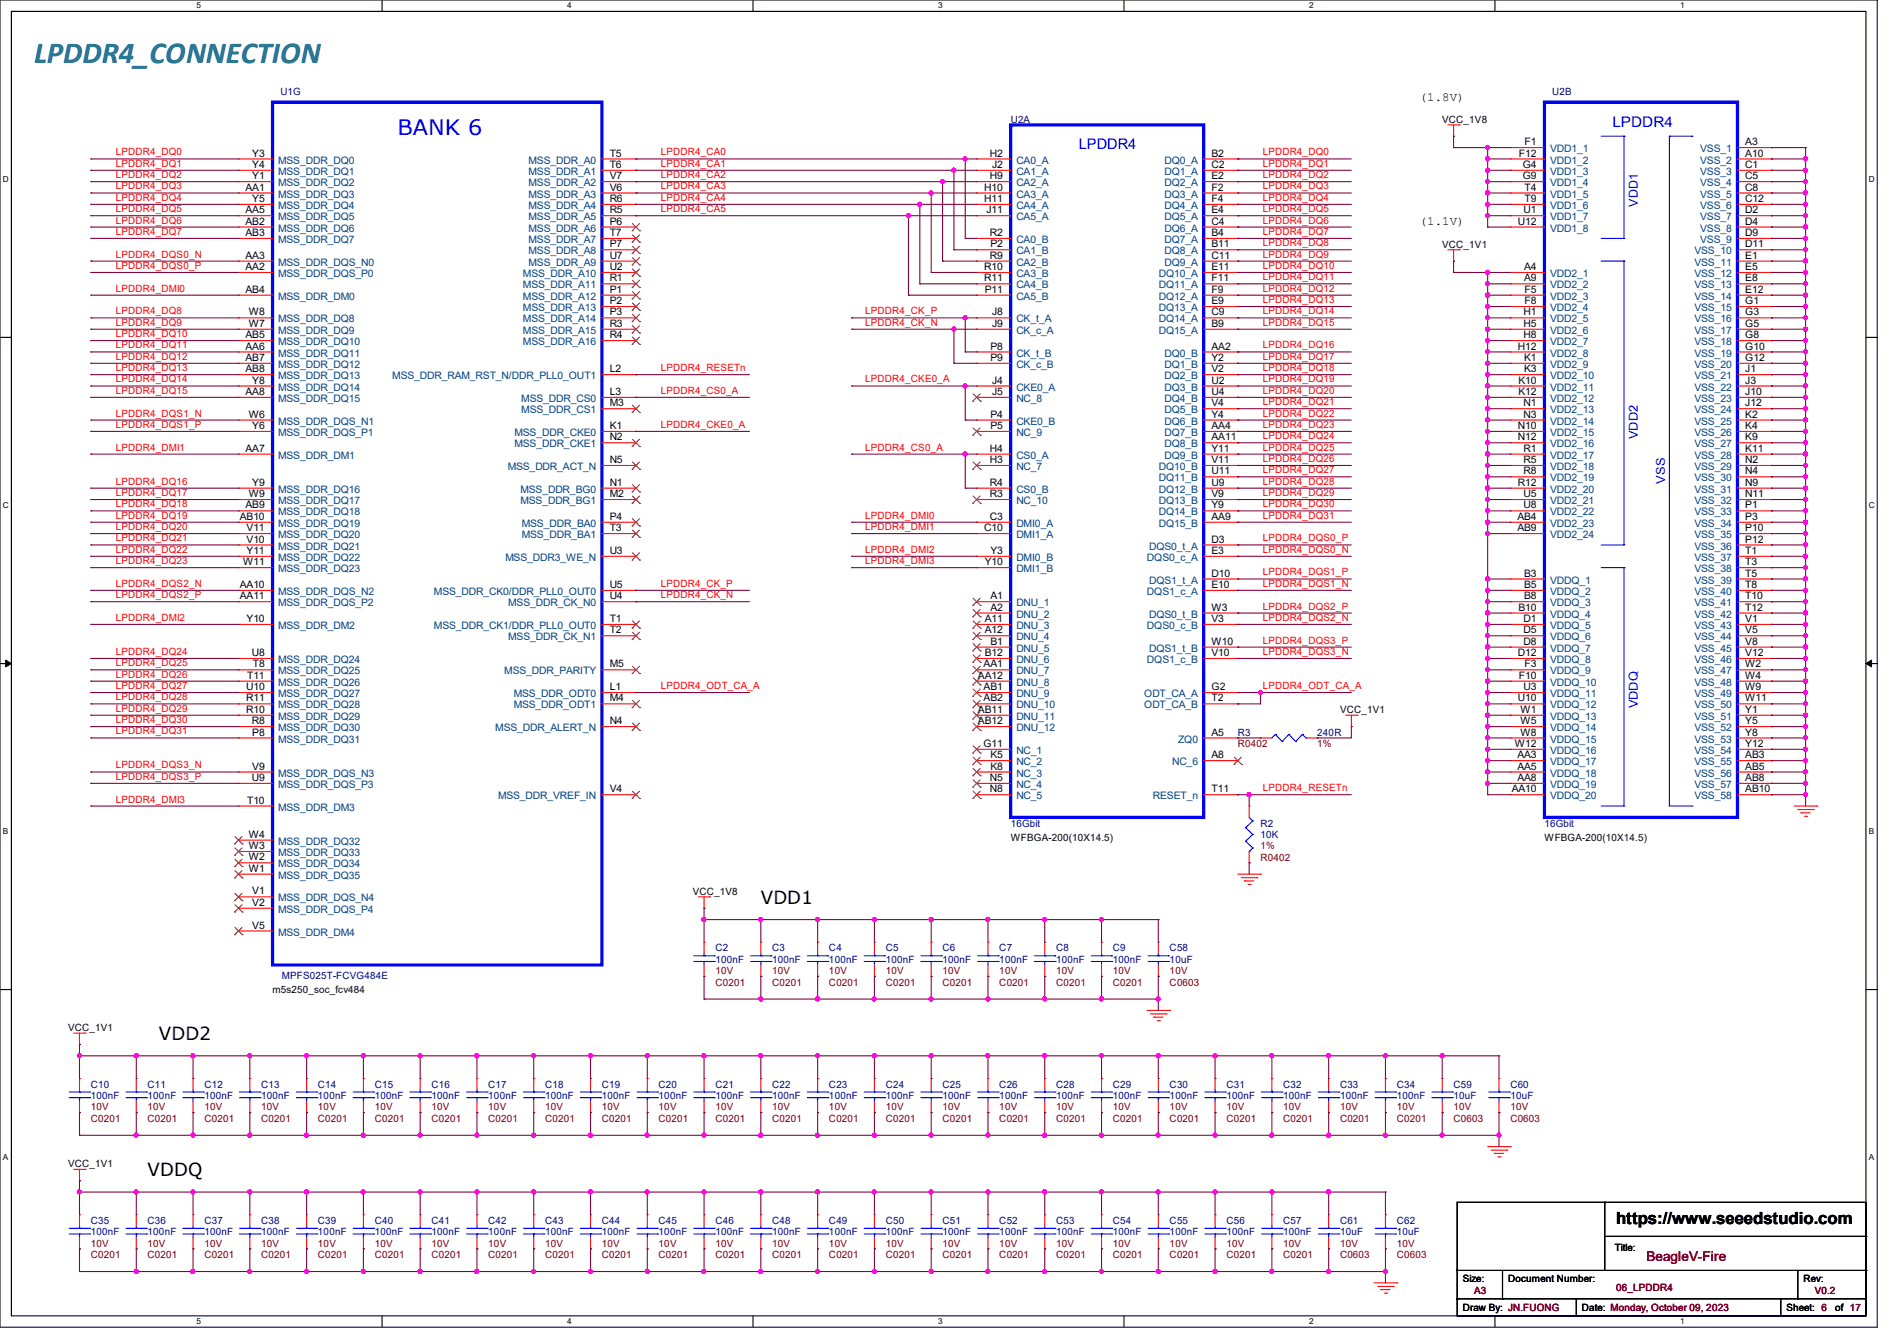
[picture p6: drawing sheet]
<svg xmlns="http://www.w3.org/2000/svg" width="297mm" height="210mm" viewBox="0 0 297 210" stroke-linecap="round" stroke-linejoin="round" font-family="sans-serif">
<defs><g id="words">
<text font-size="4.8" fill="#008080" x="5.3" y="9.9">LPDDR4_CONNECTION</text>
<text font-size="3.3" fill="#00f" x="62.2" y="21.1">BANK 6</text>
<g font-size="2.8">
<text x="119.1" y="141.5">VDD1</text>
<text x="24.9" y="162.9">VDD2</text>
<text x="23.1" y="184.2">VDDQ</text>
</g>
<text font-size="2.6" x="253" y="191.8">https://www.seeedstudio.com</text>
<g font-size="2.3" fill="#00f">
<text x="168.9" y="23.4">LPDDR4</text>
<text x="252.5" y="19.9">LPDDR4</text>
</g>
<text font-size="2.1" fill="#800000" x="257.8" y="197.5">BeagleV-Fire</text>
<g font-size="1.9">
<text x="222.2" y="15.7">(1.8V)</text>
<text x="222.2" y="35.3">(1.1V)</text>
</g>
<g font-size="1.9" fill="#00f">
<text x="256.4" y="32.3" transform="rotate(-90 256.4 32.3)">VDD1</text>
<text x="256.4" y="68.8" transform="rotate(-90 256.4 68.8)">VDD2</text>
<text x="260.7" y="75.7" transform="rotate(-90 260.7 75.7)">VSS</text>
<text x="256.4" y="111" transform="rotate(-90 256.4 111)">VDDQ</text>
</g>
<g font-size="1.6" fill="#000080">
<text x="43.9" y="14.9">U1G</text>
<text x="243" y="14.9">U2B</text>
<text x="158.2" y="19.2">U2A</text>
<text x="193.8" y="115.2">R3</text>
<text x="206.2" y="115.2">240R</text>
<text x="158.2" y="129.5">16Gbit</text>
<text x="197.4" y="129.5">R2</text>
<text x="197.4" y="131.2">10K</text>
<text x="241.8" y="129.5">16Gbit</text>
<text x="112" y="149">C2</text>
<text x="120.9" y="149">C3</text>
<text x="129.8" y="149">C4</text>
<text x="138.7" y="149">C5</text>
<text x="147.6" y="149">C6</text>
<text x="156.5" y="149">C7</text>
<text x="165.4" y="149">C8</text>
<text x="174.2" y="149">C9</text>
<text x="183.1" y="149">C58</text>
<text x="44.1" y="153.3">MPFS025T-FCVG484E</text>
<text x="112" y="150.8">100nF</text>
<text x="120.9" y="150.8">100nF</text>
<text x="129.8" y="150.8">100nF</text>
<text x="138.7" y="150.8">100nF</text>
<text x="147.6" y="150.8">100nF</text>
<text x="156.5" y="150.8">100nF</text>
<text x="165.4" y="150.8">100nF</text>
<text x="174.2" y="150.8">100nF</text>
<text x="183.1" y="150.8">10uF</text>
<text x="14.2" y="170.3">C10</text>
<text x="14.2" y="172.1">100nF</text>
<text x="23.1" y="170.3">C11</text>
<text x="23.1" y="172.1">100nF</text>
<text x="32" y="170.3">C12</text>
<text x="32" y="172.1">100nF</text>
<text x="40.9" y="170.3">C13</text>
<text x="40.9" y="172.1">100nF</text>
<text x="49.8" y="170.3">C14</text>
<text x="49.8" y="172.1">100nF</text>
<text x="58.7" y="170.3">C15</text>
<text x="58.7" y="172.1">100nF</text>
<text x="67.6" y="170.3">C16</text>
<text x="67.6" y="172.1">100nF</text>
<text x="76.5" y="170.3">C17</text>
<text x="76.5" y="172.1">100nF</text>
<text x="85.3" y="170.3">C18</text>
<text x="85.3" y="172.1">100nF</text>
<text x="94.2" y="170.3">C19</text>
<text x="94.2" y="172.1">100nF</text>
<text x="103.1" y="170.3">C20</text>
<text x="103.1" y="172.1">100nF</text>
<text x="112" y="170.3">C21</text>
<text x="112" y="172.1">100nF</text>
<text x="120.9" y="170.3">C22</text>
<text x="120.9" y="172.1">100nF</text>
<text x="129.8" y="170.3">C23</text>
<text x="129.8" y="172.1">100nF</text>
<text x="138.7" y="170.3">C24</text>
<text x="138.7" y="172.1">100nF</text>
<text x="147.6" y="170.3">C25</text>
<text x="147.6" y="172.1">100nF</text>
<text x="156.5" y="170.3">C26</text>
<text x="156.5" y="172.1">100nF</text>
<text x="165.4" y="170.3">C28</text>
<text x="165.4" y="172.1">100nF</text>
<text x="174.2" y="170.3">C29</text>
<text x="174.2" y="172.1">100nF</text>
<text x="183.1" y="170.3">C30</text>
<text x="183.1" y="172.1">100nF</text>
<text x="192" y="170.3">C31</text>
<text x="192" y="172.1">100nF</text>
<text x="200.9" y="170.3">C32</text>
<text x="200.9" y="172.1">100nF</text>
<text x="209.8" y="170.3">C33</text>
<text x="209.8" y="172.1">100nF</text>
<text x="218.7" y="170.3">C34</text>
<text x="218.7" y="172.1">100nF</text>
<text x="227.6" y="170.3">C59</text>
<text x="227.6" y="172.1">10uF</text>
<text x="236.5" y="170.3">C60</text>
<text x="236.5" y="172.1">10uF</text>
<text x="14.2" y="191.7">C35</text>
<text x="23.1" y="191.7">C36</text>
<text x="32" y="191.7">C37</text>
<text x="40.9" y="191.7">C38</text>
<text x="49.8" y="191.7">C39</text>
<text x="58.7" y="191.7">C40</text>
<text x="67.6" y="191.7">C41</text>
<text x="76.5" y="191.7">C42</text>
<text x="85.3" y="191.7">C43</text>
<text x="94.2" y="191.7">C44</text>
<text x="103.1" y="191.7">C45</text>
<text x="112" y="191.7">C46</text>
<text x="120.9" y="191.7">C48</text>
<text x="129.8" y="191.7">C49</text>
<text x="138.7" y="191.7">C50</text>
<text x="147.6" y="191.7">C51</text>
<text x="156.5" y="191.7">C52</text>
<text x="165.4" y="191.7">C53</text>
<text x="174.2" y="191.7">C54</text>
<text x="183.1" y="191.7">C55</text>
<text x="192" y="191.7">C56</text>
<text x="200.9" y="191.7">C57</text>
<text x="209.8" y="191.7">C61</text>
<text x="218.7" y="191.7">C62</text>
<text x="14.2" y="193.5">100nF</text>
<text x="23.1" y="193.5">100nF</text>
<text x="32" y="193.5">100nF</text>
<text x="40.9" y="193.5">100nF</text>
<text x="49.8" y="193.5">100nF</text>
<text x="58.7" y="193.5">100nF</text>
<text x="67.6" y="193.5">100nF</text>
<text x="76.5" y="193.5">100nF</text>
<text x="85.3" y="193.5">100nF</text>
<text x="94.2" y="193.5">100nF</text>
<text x="103.1" y="193.5">100nF</text>
<text x="112" y="193.5">100nF</text>
<text x="120.9" y="193.5">100nF</text>
<text x="129.8" y="193.5">100nF</text>
<text x="138.7" y="193.5">100nF</text>
<text x="147.6" y="193.5">100nF</text>
<text x="156.5" y="193.5">100nF</text>
<text x="165.4" y="193.5">100nF</text>
<text x="174.2" y="193.5">100nF</text>
<text x="183.1" y="193.5">100nF</text>
<text x="192" y="193.5">100nF</text>
<text x="200.9" y="193.5">100nF</text>
<text x="209.8" y="193.5">10uF</text>
<text x="218.7" y="193.5">10uF</text>
</g>
<g font-size="1.6">
<text x="225.8" y="19.2">VCC_1V8</text>
<text x="238.7" y="22.7">F1</text>
<text x="273.3" y="22.7">A3</text>
<text x="38.4" y="29.8">AA1</text>
<text x="39.5" y="28.1">Y1</text>
<text x="39.5" y="26.3">Y4</text>
<text x="39.5" y="24.5">Y3</text>
<text x="95.5" y="29.8">V6</text>
<text x="95.5" y="28.1">V7</text>
<text x="95.5" y="26.3">T6</text>
<text x="95.5" y="24.5">T5</text>
<text x="154.1" y="29.8">H10</text>
<text x="155" y="24.5">H2</text>
<text x="155" y="28.1">H9</text>
<text x="155.3" y="26.3">J2</text>
<text x="189.7" y="24.5">B2</text>
<text x="189.7" y="26.3">C2</text>
<text x="189.7" y="28.1">E2</text>
<text x="189.7" y="29.8">F2</text>
<text x="237.8" y="24.5">F12</text>
<text x="238.4" y="26.3">G4</text>
<text x="238.4" y="28.1">G9</text>
<text x="238.7" y="29.8">T4</text>
<text x="273.3" y="24.5">A10</text>
<text x="273.3" y="26.3">C1</text>
<text x="273.3" y="28.1">C5</text>
<text x="273.3" y="29.8">C8</text>
<text x="38.4" y="35.2">AB2</text>
<text x="38.4" y="33.4">AA5</text>
<text x="39.5" y="31.6">Y5</text>
<text x="95.5" y="35.2">P6</text>
<text x="95.5" y="33.4">R5</text>
<text x="95.5" y="31.6">R6</text>
<text x="154.1" y="31.6">H11</text>
<text x="154.4" y="33.4">J11</text>
<text x="189.7" y="31.6">F4</text>
<text x="189.7" y="33.4">E4</text>
<text x="189.7" y="35.2">C4</text>
<text x="237.7" y="35.2">U12</text>
<text x="238.5" y="33.4">U1</text>
<text x="238.7" y="31.6">T9</text>
<text x="273.3" y="31.6">C12</text>
<text x="273.3" y="33.4">D2</text>
<text x="273.3" y="35.2">D4</text>
<text x="38.4" y="37">AB3</text>
<text x="38.4" y="40.5">AA3</text>
<text x="95.5" y="40.5">U7</text>
<text x="95.5" y="38.7">P7</text>
<text x="95.5" y="37">T7</text>
<text x="155" y="37">R2</text>
<text x="155" y="40.5">R9</text>
<text x="155.1" y="38.7">P2</text>
<text x="189.7" y="37">B4</text>
<text x="189.7" y="38.7">B11</text>
<text x="189.7" y="40.5">C11</text>
<text x="225.8" y="38.8">VCC_1V1</text>
<text x="273.3" y="37">D9</text>
<text x="273.3" y="38.7">D11</text>
<text x="273.3" y="40.5">E1</text>
<text x="38.4" y="45.8">AB4</text>
<text x="38.4" y="42.3">AA2</text>
<text x="95.5" y="47.6">P2</text>
<text x="95.5" y="45.8">P1</text>
<text x="95.5" y="44.1">R1</text>
<text x="95.5" y="42.3">U2</text>
<text x="154.1" y="42.3">R10</text>
<text x="154.1" y="44.1">R11</text>
<text x="154.2" y="45.8">P11</text>
<text x="189.7" y="42.3">E11</text>
<text x="189.7" y="44.1">F11</text>
<text x="189.7" y="45.8">F9</text>
<text x="189.7" y="47.6">E9</text>
<text x="238.6" y="42.3">A4</text>
<text x="238.6" y="44.1">A9</text>
<text x="238.7" y="45.8">F5</text>
<text x="238.7" y="47.6">F8</text>
<text x="273.3" y="42.3">E5</text>
<text x="273.3" y="44.1">E8</text>
<text x="273.3" y="45.8">E12</text>
<text x="273.3" y="47.6">G1</text>
<text x="38.4" y="53">AB5</text>
<text x="38.9" y="51.2">W7</text>
<text x="38.9" y="49.4">W8</text>
<text x="95.5" y="53">R4</text>
<text x="95.5" y="51.2">R3</text>
<text x="95.5" y="49.4">P3</text>
<text x="155.3" y="49.4">J8</text>
<text x="155.3" y="51.2">J9</text>
<text x="189.7" y="49.4">C9</text>
<text x="189.7" y="51.2">B9</text>
<text x="238.5" y="49.4">H1</text>
<text x="238.5" y="51.2">H5</text>
<text x="238.5" y="53">H8</text>
<text x="273.3" y="49.4">G3</text>
<text x="273.3" y="51.2">G5</text>
<text x="273.3" y="53">G8</text>
<text x="38.4" y="58.3">AB8</text>
<text x="38.4" y="56.5">AB7</text>
<text x="38.4" y="54.7">AA6</text>
<text x="95.5" y="58.3">L2</text>
<text x="155.1" y="54.7">P8</text>
<text x="155.1" y="56.5">P9</text>
<text x="189.7" y="54.7">AA2</text>
<text x="189.7" y="56.5">Y2</text>
<text x="189.7" y="58.3">V2</text>
<text x="237.7" y="54.7">H12</text>
<text x="238.6" y="56.5">K1</text>
<text x="238.6" y="58.3">K3</text>
<text x="273.3" y="54.7">G10</text>
<text x="273.3" y="56.5">G12</text>
<text x="273.3" y="58.3">J1</text>
<text x="38.4" y="61.8">AA8</text>
<text x="38.9" y="65.4">W6</text>
<text x="39.5" y="60.1">Y8</text>
<text x="95.5" y="63.6">M3</text>
<text x="95.5" y="61.8">L3</text>
<text x="155.1" y="65.4">P4</text>
<text x="155.3" y="60.1">J4</text>
<text x="155.3" y="61.8">J5</text>
<text x="189.7" y="60.1">U2</text>
<text x="189.7" y="61.8">U4</text>
<text x="189.7" y="63.6">V4</text>
<text x="189.7" y="65.4">Y4</text>
<text x="237.7" y="60.1">K10</text>
<text x="237.7" y="61.8">K12</text>
<text x="238.5" y="63.6">N1</text>
<text x="238.5" y="65.4">N3</text>
<text x="273.3" y="60.1">J3</text>
<text x="273.3" y="61.8">J10</text>
<text x="273.3" y="63.6">J12</text>
<text x="273.3" y="65.4">K2</text>
<text x="38.4" y="70.7">AA7</text>
<text x="39.5" y="67.2">Y6</text>
<text x="95.5" y="67.2">K1</text>
<text x="95.5" y="69">N2</text>
<text x="155" y="70.7">H4</text>
<text x="155.1" y="67.2">P5</text>
<text x="189.7" y="67.2">AA4</text>
<text x="189.7" y="69">AA11</text>
<text x="189.7" y="70.7">Y11</text>
<text x="237.7" y="67.2">N10</text>
<text x="237.7" y="69">N12</text>
<text x="238.5" y="70.7">R1</text>
<text x="273.3" y="67.2">K4</text>
<text x="273.3" y="69">K9</text>
<text x="273.3" y="70.7">K11</text>
<text x="38.9" y="77.9">W9</text>
<text x="39.5" y="76.1">Y9</text>
<text x="95.5" y="77.9">M2</text>
<text x="95.5" y="76.1">N1</text>
<text x="95.5" y="72.5">N5</text>
<text x="155" y="76.1">R4</text>
<text x="155" y="72.5">H3</text>
<text x="155" y="77.9">R3</text>
<text x="189.7" y="72.5">V11</text>
<text x="189.7" y="74.3">U11</text>
<text x="189.7" y="76.1">U9</text>
<text x="189.7" y="77.9">V9</text>
<text x="237.7" y="76.1">R12</text>
<text x="238.5" y="72.5">R5</text>
<text x="238.5" y="74.3">R8</text>
<text x="238.5" y="77.9">U5</text>
<text x="273.3" y="72.5">N2</text>
<text x="273.3" y="74.3">N4</text>
<text x="273.3" y="76.1">N9</text>
<text x="273.3" y="77.9">N11</text>
<text x="37.5" y="81.4">AB10</text>
<text x="38.4" y="79.6">AB9</text>
<text x="38.6" y="83.2">V11</text>
<text x="95.5" y="83.2">T3</text>
<text x="95.5" y="81.4">P4</text>
<text x="154.1" y="83.2">C10</text>
<text x="155" y="81.4">C3</text>
<text x="189.7" y="79.6">Y9</text>
<text x="189.7" y="81.4">AA9</text>
<text x="237.6" y="81.4">AB4</text>
<text x="237.6" y="83.2">AB9</text>
<text x="238.5" y="79.6">U8</text>
<text x="273.3" y="79.6">P1</text>
<text x="273.3" y="81.4">P3</text>
<text x="273.3" y="83.2">P10</text>
<text x="38.1" y="88.5">W11</text>
<text x="38.6" y="86.7">Y11</text>
<text x="38.6" y="85">V10</text>
<text x="95.5" y="86.7">U3</text>
<text x="154.2" y="88.5">Y10</text>
<text x="155.1" y="86.7">Y3</text>
<text x="189.7" y="85">D3</text>
<text x="189.7" y="86.7">E3</text>
<text x="273.3" y="85">P12</text>
<text x="273.3" y="86.7">T1</text>
<text x="273.3" y="88.5">T3</text>
<text x="37.5" y="92.1">AA10</text>
<text x="37.5" y="93.9">AA11</text>
<text x="95.5" y="93.9">U4</text>
<text x="95.5" y="92.1">U5</text>
<text x="155.1" y="93.9">A1</text>
<text x="155.1" y="95.6">A2</text>
<text x="189.7" y="90.3">D10</text>
<text x="189.7" y="92.1">E10</text>
<text x="189.7" y="95.6">W3</text>
<text x="237.7" y="95.6">B10</text>
<text x="238.6" y="90.3">B3</text>
<text x="238.6" y="92.1">B5</text>
<text x="238.6" y="93.9">B8</text>
<text x="273.3" y="90.3">T5</text>
<text x="273.3" y="92.1">T8</text>
<text x="273.3" y="93.9">T10</text>
<text x="273.3" y="95.6">T12</text>
<text x="38.6" y="97.4">Y10</text>
<text x="95.5" y="99.2">T2</text>
<text x="95.5" y="97.4">T1</text>
<text x="154.2" y="97.4">A11</text>
<text x="154.2" y="99.2">A12</text>
<text x="155.1" y="101">B1</text>
<text x="189.7" y="101">W10</text>
<text x="189.7" y="97.4">V3</text>
<text x="238.5" y="97.4">D1</text>
<text x="238.5" y="99.2">D5</text>
<text x="238.5" y="101">D8</text>
<text x="273.3" y="97.4">V1</text>
<text x="273.3" y="99.2">V5</text>
<text x="273.3" y="101">V8</text>
<text x="38.7" y="106.3">T11</text>
<text x="39.4" y="102.7">U8</text>
<text x="39.6" y="104.5">T8</text>
<text x="95.5" y="104.5">M5</text>
<text x="153.1" y="106.3">AA12</text>
<text x="154" y="104.5">AA1</text>
<text x="154.2" y="102.7">B12</text>
<text x="189.7" y="102.7">V10</text>
<text x="237.7" y="102.7">D12</text>
<text x="237.8" y="106.3">F10</text>
<text x="238.7" y="104.5">F3</text>
<text x="273.3" y="102.7">V12</text>
<text x="273.3" y="104.5">W2</text>
<text x="273.3" y="106.3">W4</text>
<text x="38.5" y="111.6">R10</text>
<text x="38.5" y="109.9">R11</text>
<text x="38.5" y="108.1">U10</text>
<text x="39.4" y="113.4">R8</text>
<text x="95.5" y="109.9">M4</text>
<text x="95.5" y="108.1">L1</text>
<text x="95.5" y="113.4">N4</text>
<text x="153.1" y="111.6">AB11</text>
<text x="153.1" y="113.4">AB12</text>
<text x="154" y="108.1">AB1</text>
<text x="154" y="109.9">AB2</text>
<text x="189.7" y="108.1">G2</text>
<text x="189.7" y="109.9">T2</text>
<text x="209.8" y="111.7">VCC_1V1</text>
<text x="237.7" y="109.9">U10</text>
<text x="238.1" y="111.6">W1</text>
<text x="238.1" y="113.4">W5</text>
<text x="238.5" y="108.1">U3</text>
<text x="273.3" y="108.1">W9</text>
<text x="273.3" y="109.9">W11</text>
<text x="273.3" y="111.6">Y1</text>
<text x="273.3" y="113.4">Y5</text>
<text x="39.5" y="115.2">P8</text>
<text x="154" y="117">G11</text>
<text x="155.1" y="118.7">K5</text>
<text x="189.7" y="115.2">A5</text>
<text x="189.7" y="118.7">A8</text>
<text x="237.2" y="117">W12</text>
<text x="237.6" y="118.7">AA3</text>
<text x="238.1" y="115.2">W8</text>
<text x="273.3" y="115.2">Y8</text>
<text x="273.3" y="117">Y12</text>
<text x="273.3" y="118.7">AB3</text>
<text x="38.7" y="125.9">T10</text>
<text x="39.4" y="122.3">U9</text>
<text x="39.5" y="120.5">V9</text>
<text x="95.5" y="124.1">V4</text>
<text x="155" y="122.3">N5</text>
<text x="155" y="124.1">N8</text>
<text x="155.1" y="120.5">K8</text>
<text x="189.7" y="124.1">T11</text>
<text x="236.7" y="124.1">AA10</text>
<text x="237.6" y="120.5">AA5</text>
<text x="237.6" y="122.3">AA8</text>
<text x="273.3" y="120.5">AB5</text>
<text x="273.3" y="122.3">AB8</text>
<text x="273.3" y="124.1">AB10</text>
<text x="38.9" y="131.2">W4</text>
<text x="158.2" y="131.8">WFBGA-200(10X14.5)</text>
<text x="241.8" y="131.8">WFBGA-200(10X14.5)</text>
<text x="38.9" y="136.5">W1</text>
<text x="38.9" y="134.7">W2</text>
<text x="38.9" y="133">W3</text>
<text x="39.5" y="140.1">V1</text>
<text x="39.5" y="141.9">V2</text>
<text x="108.5" y="140.1">VCC_1V8</text>
<text x="39.5" y="145.4">V5</text>
<text x="42.7" y="155.6">m5s250_soc_fcv484</text>
<text x="10.7" y="161.5">VCC_1V1</text>
<text x="10.7" y="182.8">VCC_1V1</text>
<text x="252.8" y="196">Title:</text>
<text x="229" y="200.7">Size:</text>
<text x="236.1" y="200.7">Document Number:</text>
<text x="282.4" y="200.7">Rev:</text>
<text x="229" y="205.4">Draw By: JN.FUONG</text>
<text x="247.7" y="205.4">Date: Monday, October 09, 2023</text>
<text x="279.7" y="205.4">Sheet: 6</text>
<text x="287.3" y="205.4">of 17</text>
</g>
<g font-size="1.6" fill="#004080">
<text x="242.7" y="23.8">VDD1_1</text>
<text x="266.2" y="23.8">VSS_1</text>
<text x="43.6" y="29.2">MSS_DDR_DQ2</text>
<text x="43.6" y="27.4">MSS_DDR_DQ1</text>
<text x="43.6" y="25.6">MSS_DDR_DQ0</text>
<text x="82.8" y="29.2">MSS_DDR_A2</text>
<text x="82.8" y="27.4">MSS_DDR_A1</text>
<text x="82.8" y="25.6">MSS_DDR_A0</text>
<text x="159.1" y="25.6">CA0_A</text>
<text x="159.1" y="27.4">CA1_A</text>
<text x="159.1" y="29.2">CA2_A</text>
<text x="182.3" y="25.6">DQ0_A</text>
<text x="182.3" y="27.4">DQ1_A</text>
<text x="182.3" y="29.2">DQ2_A</text>
<text x="242.7" y="25.6">VDD1_2</text>
<text x="242.7" y="27.4">VDD1_3</text>
<text x="242.7" y="29.2">VDD1_4</text>
<text x="266.2" y="25.6">VSS_2</text>
<text x="266.2" y="27.4">VSS_3</text>
<text x="266.2" y="29.2">VSS_4</text>
<text x="43.6" y="34.5">MSS_DDR_DQ5</text>
<text x="43.6" y="32.7">MSS_DDR_DQ4</text>
<text x="43.6" y="30.9">MSS_DDR_DQ3</text>
<text x="82.8" y="34.5">MSS_DDR_A5</text>
<text x="82.8" y="32.7">MSS_DDR_A4</text>
<text x="82.8" y="30.9">MSS_DDR_A3</text>
<text x="159.1" y="30.9">CA3_A</text>
<text x="159.1" y="32.7">CA4_A</text>
<text x="159.1" y="34.5">CA5_A</text>
<text x="182.3" y="30.9">DQ3_A</text>
<text x="182.3" y="32.7">DQ4_A</text>
<text x="182.3" y="34.5">DQ5_A</text>
<text x="242.7" y="30.9">VDD1_5</text>
<text x="242.7" y="32.7">VDD1_6</text>
<text x="242.7" y="34.5">VDD1_7</text>
<text x="266.2" y="30.9">VSS_5</text>
<text x="266.2" y="32.7">VSS_6</text>
<text x="266.2" y="34.5">VSS_7</text>
<text x="43.6" y="38.1">MSS_DDR_DQ7</text>
<text x="43.6" y="36.3">MSS_DDR_DQ6</text>
<text x="43.6" y="41.6">MSS_DDR_DQS_N0</text>
<text x="82.8" y="41.6">MSS_DDR_A9</text>
<text x="82.8" y="39.8">MSS_DDR_A8</text>
<text x="82.8" y="38.1">MSS_DDR_A7</text>
<text x="82.8" y="36.3">MSS_DDR_A6</text>
<text x="159.1" y="38.1">CA0_B</text>
<text x="159.1" y="39.8">CA1_B</text>
<text x="159.1" y="41.6">CA2_B</text>
<text x="182.3" y="36.3">DQ6_A</text>
<text x="182.3" y="38.1">DQ7_A</text>
<text x="182.3" y="39.8">DQ8_A</text>
<text x="182.3" y="41.6">DQ9_A</text>
<text x="242.7" y="36.3">VDD1_8</text>
<text x="265.3" y="39.8">VSS_10</text>
<text x="265.3" y="41.6">VSS_11</text>
<text x="266.2" y="36.3">VSS_8</text>
<text x="266.2" y="38.1">VSS_9</text>
<text x="43.6" y="46.9">MSS_DDR_DM0</text>
<text x="43.6" y="43.4">MSS_DDR_DQS_P0</text>
<text x="81.9" y="46.9">MSS_DDR_A12</text>
<text x="81.9" y="45.2">MSS_DDR_A11</text>
<text x="81.9" y="43.4">MSS_DDR_A10</text>
<text x="159.1" y="43.4">CA3_B</text>
<text x="159.1" y="45.2">CA4_B</text>
<text x="159.1" y="46.9">CA5_B</text>
<text x="181.4" y="43.4">DQ10_A</text>
<text x="181.4" y="45.2">DQ11_A</text>
<text x="181.4" y="46.9">DQ12_A</text>
<text x="242.7" y="43.4">VDD2_1</text>
<text x="242.7" y="45.2">VDD2_2</text>
<text x="242.7" y="46.9">VDD2_3</text>
<text x="265.3" y="43.4">VSS_12</text>
<text x="265.3" y="45.2">VSS_13</text>
<text x="265.3" y="46.9">VSS_14</text>
<text x="43.6" y="52.3">MSS_DDR_DQ9</text>
<text x="43.6" y="50.5">MSS_DDR_DQ8</text>
<text x="81.9" y="52.3">MSS_DDR_A15</text>
<text x="81.9" y="50.5">MSS_DDR_A14</text>
<text x="81.9" y="48.7">MSS_DDR_A13</text>
<text x="159.1" y="50.5">CK_t_A</text>
<text x="159.1" y="52.3">CK_c_A</text>
<text x="181.4" y="48.7">DQ13_A</text>
<text x="181.4" y="50.5">DQ14_A</text>
<text x="181.4" y="52.3">DQ15_A</text>
<text x="242.7" y="48.7">VDD2_4</text>
<text x="242.7" y="50.5">VDD2_5</text>
<text x="242.7" y="52.3">VDD2_6</text>
<text x="265.3" y="48.7">VSS_15</text>
<text x="265.3" y="50.5">VSS_16</text>
<text x="265.3" y="52.3">VSS_17</text>
<text x="43.6" y="59.4">MSS_DDR_DQ13</text>
<text x="43.6" y="57.6">MSS_DDR_DQ12</text>
<text x="43.6" y="55.8">MSS_DDR_DQ11</text>
<text x="43.6" y="54.1">MSS_DDR_DQ10</text>
<text x="61.4" y="59.4">MSS_DDR_RAM_RST_N/DDR_PLL0_OUT1</text>
<text x="81.9" y="54.1">MSS_DDR_A16</text>
<text x="159.1" y="55.8">CK_t_B</text>
<text x="159.1" y="57.6">CK_c_B</text>
<text x="182.3" y="55.8">DQ0_B</text>
<text x="182.3" y="57.6">DQ1_B</text>
<text x="182.3" y="59.4">DQ2_B</text>
<text x="242.7" y="54.1">VDD2_7</text>
<text x="242.7" y="55.8">VDD2_8</text>
<text x="242.7" y="57.6">VDD2_9</text>
<text x="242.7" y="59.4">VDD2_10</text>
<text x="265.3" y="54.1">VSS_18</text>
<text x="265.3" y="55.8">VSS_19</text>
<text x="265.3" y="57.6">VSS_20</text>
<text x="265.3" y="59.4">VSS_21</text>
<text x="43.6" y="63">MSS_DDR_DQ15</text>
<text x="43.6" y="61.2">MSS_DDR_DQ14</text>
<text x="81.6" y="64.7">MSS_DDR_CS1</text>
<text x="81.6" y="63">MSS_DDR_CS0</text>
<text x="159.1" y="61.2">CKE0_A</text>
<text x="159.1" y="63">NC_8</text>
<text x="182.3" y="61.2">DQ3_B</text>
<text x="182.3" y="63">DQ4_B</text>
<text x="182.3" y="64.7">DQ5_B</text>
<text x="242.7" y="61.2">VDD2_11</text>
<text x="242.7" y="63">VDD2_12</text>
<text x="242.7" y="64.7">VDD2_13</text>
<text x="265.3" y="61.2">VSS_22</text>
<text x="265.3" y="63">VSS_23</text>
<text x="265.3" y="64.7">VSS_24</text>
<text x="43.6" y="71.8">MSS_DDR_DM1</text>
<text x="43.6" y="66.5">MSS_DDR_DQS_N1</text>
<text x="43.6" y="68.3">MSS_DDR_DQS_P1</text>
<text x="80.6" y="68.3">MSS_DDR_CKE0</text>
<text x="80.6" y="70.1">MSS_DDR_CKE1</text>
<text x="159.1" y="66.5">CKE0_B</text>
<text x="159.1" y="68.3">NC_9</text>
<text x="159.1" y="71.8">CS0_A</text>
<text x="182.3" y="66.5">DQ6_B</text>
<text x="182.3" y="68.3">DQ7_B</text>
<text x="182.3" y="70.1">DQ8_B</text>
<text x="182.3" y="71.8">DQ9_B</text>
<text x="242.7" y="66.5">VDD2_14</text>
<text x="242.7" y="68.3">VDD2_15</text>
<text x="242.7" y="70.1">VDD2_16</text>
<text x="242.7" y="71.8">VDD2_17</text>
<text x="265.3" y="66.5">VSS_25</text>
<text x="265.3" y="68.3">VSS_26</text>
<text x="265.3" y="70.1">VSS_27</text>
<text x="265.3" y="71.8">VSS_28</text>
<text x="43.6" y="77.2">MSS_DDR_DQ16</text>
<text x="79.5" y="73.6">MSS_DDR_ACT_N</text>
<text x="81.5" y="77.2">MSS_DDR_BG0</text>
<text x="159.1" y="77.2">CS0_B</text>
<text x="159.1" y="73.6">NC_7</text>
<text x="181.4" y="73.6">DQ10_B</text>
<text x="181.4" y="75.4">DQ11_B</text>
<text x="181.4" y="77.2">DQ12_B</text>
<text x="242.7" y="73.6">VDD2_18</text>
<text x="242.7" y="75.4">VDD2_19</text>
<text x="242.7" y="77.2">VDD2_20</text>
<text x="265.3" y="73.6">VSS_29</text>
<text x="265.3" y="75.4">VSS_30</text>
<text x="265.3" y="77.2">VSS_31</text>
<text x="43.6" y="82.5">MSS_DDR_DQ19</text>
<text x="43.6" y="80.7">MSS_DDR_DQ18</text>
<text x="43.6" y="79">MSS_DDR_DQ17</text>
<text x="81.5" y="79">MSS_DDR_BG1</text>
<text x="81.7" y="82.5">MSS_DDR_BA0</text>
<text x="159.1" y="79">NC_10</text>
<text x="159.1" y="82.5">DMI0_A</text>
<text x="181.4" y="79">DQ13_B</text>
<text x="181.4" y="80.7">DQ14_B</text>
<text x="181.4" y="82.5">DQ15_B</text>
<text x="242.7" y="79">VDD2_21</text>
<text x="242.7" y="80.7">VDD2_22</text>
<text x="242.7" y="82.5">VDD2_23</text>
<text x="265.3" y="79">VSS_32</text>
<text x="265.3" y="80.7">VSS_33</text>
<text x="265.3" y="82.5">VSS_34</text>
<text x="43.6" y="89.6">MSS_DDR_DQ23</text>
<text x="43.6" y="87.8">MSS_DDR_DQ22</text>
<text x="43.6" y="86.1">MSS_DDR_DQ21</text>
<text x="43.6" y="84.3">MSS_DDR_DQ20</text>
<text x="79.1" y="87.8">MSS_DDR3_WE_N</text>
<text x="81.7" y="84.3">MSS_DDR_BA1</text>
<text x="159.1" y="87.8">DMI0_B</text>
<text x="159.1" y="84.3">DMI1_A</text>
<text x="159.1" y="89.6">DMI1_B</text>
<text x="179.6" y="87.8">DQS0_c_A</text>
<text x="179.9" y="86.1">DQS0_t_A</text>
<text x="242.7" y="84.3">VDD2_24</text>
<text x="265.3" y="84.3">VSS_35</text>
<text x="265.3" y="86.1">VSS_36</text>
<text x="265.3" y="87.8">VSS_37</text>
<text x="265.3" y="89.6">VSS_38</text>
<text x="43.6" y="93.2">MSS_DDR_DQS_N2</text>
<text x="43.6" y="95">MSS_DDR_DQS_P2</text>
<text x="67.9" y="93.2">MSS_DDR_CK0/DDR_PLL0_OUT0</text>
<text x="79.6" y="95">MSS_DDR_CK_N0</text>
<text x="159.1" y="95">DNU_1</text>
<text x="179.6" y="93.2">DQS1_c_A</text>
<text x="179.9" y="91.4">DQS1_t_A</text>
<text x="242.7" y="91.4">VDDQ_1</text>
<text x="242.7" y="93.2">VDDQ_2</text>
<text x="242.7" y="95">VDDQ_3</text>
<text x="265.3" y="91.4">VSS_39</text>
<text x="265.3" y="93.2">VSS_40</text>
<text x="265.3" y="95">VSS_41</text>
<text x="43.6" y="98.5">MSS_DDR_DM2</text>
<text x="67.9" y="98.5">MSS_DDR_CK1/DDR_PLL0_OUT0</text>
<text x="79.6" y="100.3">MSS_DDR_CK_N1</text>
<text x="159.1" y="96.7">DNU_2</text>
<text x="159.1" y="98.5">DNU_3</text>
<text x="159.1" y="100.3">DNU_4</text>
<text x="179.6" y="98.5">DQS0_c_B</text>
<text x="179.9" y="96.7">DQS0_t_B</text>
<text x="242.7" y="96.7">VDDQ_4</text>
<text x="242.7" y="98.5">VDDQ_5</text>
<text x="242.7" y="100.3">VDDQ_6</text>
<text x="265.3" y="96.7">VSS_42</text>
<text x="265.3" y="98.5">VSS_43</text>
<text x="265.3" y="100.3">VSS_44</text>
<text x="43.6" y="107.4">MSS_DDR_DQ26</text>
<text x="43.6" y="105.6">MSS_DDR_DQ25</text>
<text x="43.6" y="103.8">MSS_DDR_DQ24</text>
<text x="79" y="105.6">MSS_DDR_PARITY</text>
<text x="159.1" y="102.1">DNU_5</text>
<text x="159.1" y="103.8">DNU_6</text>
<text x="159.1" y="105.6">DNU_7</text>
<text x="159.1" y="107.4">DNU_8</text>
<text x="179.6" y="103.8">DQS1_c_B</text>
<text x="179.9" y="102.1">DQS1_t_B</text>
<text x="242.7" y="102.1">VDDQ_7</text>
<text x="242.7" y="103.8">VDDQ_8</text>
<text x="242.7" y="105.6">VDDQ_9</text>
<text x="242.7" y="107.4">VDDQ_10</text>
<text x="265.3" y="102.1">VSS_45</text>
<text x="265.3" y="103.8">VSS_46</text>
<text x="265.3" y="105.6">VSS_47</text>
<text x="265.3" y="107.4">VSS_48</text>
<text x="43.6" y="112.7">MSS_DDR_DQ29</text>
<text x="43.6" y="111">MSS_DDR_DQ28</text>
<text x="43.6" y="109.2">MSS_DDR_DQ27</text>
<text x="80.4" y="111">MSS_DDR_ODT1</text>
<text x="80.4" y="109.2">MSS_DDR_ODT0</text>
<text x="159.1" y="109.2">DNU_9</text>
<text x="159.1" y="111">DNU_10</text>
<text x="159.1" y="112.7">DNU_11</text>
<text x="179.2" y="109.2">ODT_CA_A</text>
<text x="179.2" y="111">ODT_CA_B</text>
<text x="242.7" y="109.2">VDDQ_11</text>
<text x="242.7" y="111">VDDQ_12</text>
<text x="242.7" y="112.7">VDDQ_13</text>
<text x="265.3" y="109.2">VSS_49</text>
<text x="265.3" y="111">VSS_50</text>
<text x="265.3" y="112.7">VSS_51</text>
<text x="43.6" y="116.3">MSS_DDR_DQ31</text>
<text x="43.6" y="114.5">MSS_DDR_DQ30</text>
<text x="77.6" y="114.5">MSS_DDR_ALERT_N</text>
<text x="159.1" y="114.5">DNU_12</text>
<text x="159.1" y="118.1">NC_1</text>
<text x="159.1" y="119.8">NC_2</text>
<text x="183.5" y="119.8">NC_6</text>
<text x="184.4" y="116.3">ZQ0</text>
<text x="242.7" y="114.5">VDDQ_14</text>
<text x="242.7" y="116.3">VDDQ_15</text>
<text x="242.7" y="118.1">VDDQ_16</text>
<text x="242.7" y="119.8">VDDQ_17</text>
<text x="265.3" y="114.5">VSS_52</text>
<text x="265.3" y="116.3">VSS_53</text>
<text x="265.3" y="118.1">VSS_54</text>
<text x="265.3" y="119.8">VSS_55</text>
<text x="43.6" y="121.6">MSS_DDR_DQS_N3</text>
<text x="43.6" y="123.4">MSS_DDR_DQS_P3</text>
<text x="78" y="125.2">MSS_DDR_VREF_IN</text>
<text x="159.1" y="121.6">NC_3</text>
<text x="159.1" y="123.4">NC_4</text>
<text x="159.1" y="125.2">NC_5</text>
<text x="180.5" y="125.2">RESET_n</text>
<text x="242.7" y="121.6">VDDQ_18</text>
<text x="242.7" y="123.4">VDDQ_19</text>
<text x="242.7" y="125.2">VDDQ_20</text>
<text x="265.3" y="121.6">VSS_56</text>
<text x="265.3" y="123.4">VSS_57</text>
<text x="265.3" y="125.2">VSS_58</text>
<text x="43.6" y="127">MSS_DDR_DM3</text>
<text x="43.6" y="137.6">MSS_DDR_DQ35</text>
<text x="43.6" y="135.8">MSS_DDR_DQ34</text>
<text x="43.6" y="134.1">MSS_DDR_DQ33</text>
<text x="43.6" y="132.3">MSS_DDR_DQ32</text>
<text x="43.6" y="141.2">MSS_DDR_DQS_N4</text>
<text x="43.6" y="143">MSS_DDR_DQS_P4</text>
<text x="43.6" y="146.5">MSS_DDR_DM4</text>
</g>
<g font-size="1.6" fill="#f00">
<text x="18.1" y="24.3">LPDDR4_DQ0</text>
<text x="18.1" y="26.1">LPDDR4_DQ1</text>
<text x="18.1" y="27.9">LPDDR4_DQ2</text>
<text x="18.1" y="29.7">LPDDR4_DQ3</text>
<text x="103.5" y="24.3">LPDDR4_CA0</text>
<text x="103.5" y="26.1">LPDDR4_CA1</text>
<text x="103.5" y="27.9">LPDDR4_CA2</text>
<text x="103.5" y="29.7">LPDDR4_CA3</text>
<text x="197.7" y="24.3">LPDDR4_DQ0</text>
<text x="197.7" y="26.1">LPDDR4_DQ1</text>
<text x="197.7" y="27.9">LPDDR4_DQ2</text>
<text x="197.7" y="29.7">LPDDR4_DQ3</text>
<text x="18.1" y="31.5">LPDDR4_DQ4</text>
<text x="18.1" y="33.2">LPDDR4_DQ5</text>
<text x="18.1" y="35">LPDDR4_DQ6</text>
<text x="103.5" y="31.5">LPDDR4_CA4</text>
<text x="103.5" y="33.2">LPDDR4_CA5</text>
<text x="197.7" y="31.5">LPDDR4_DQ4</text>
<text x="197.7" y="33.2">LPDDR4_DQ5</text>
<text x="197.7" y="35">LPDDR4_DQ6</text>
<text x="18.1" y="36.8">LPDDR4_DQ7</text>
<text x="18.1" y="40.3">LPDDR4_DQS0_N</text>
<text x="197.7" y="36.8">LPDDR4_DQ7</text>
<text x="197.7" y="38.6">LPDDR4_DQ8</text>
<text x="197.7" y="40.3">LPDDR4_DQ9</text>
<text x="18.1" y="45.7">LPDDR4_DMI0</text>
<text x="18.1" y="42.1">LPDDR4_DQS0_P</text>
<text x="197.7" y="42.1">LPDDR4_DQ10</text>
<text x="197.7" y="43.9">LPDDR4_DQ11</text>
<text x="197.7" y="45.7">LPDDR4_DQ12</text>
<text x="197.7" y="47.5">LPDDR4_DQ13</text>
<text x="18.1" y="49.2">LPDDR4_DQ8</text>
<text x="18.1" y="51">LPDDR4_DQ9</text>
<text x="18.1" y="52.8">LPDDR4_DQ10</text>
<text x="135.5" y="49.2">LPDDR4_CK_P</text>
<text x="135.5" y="51">LPDDR4_CK_N</text>
<text x="197.7" y="49.2">LPDDR4_DQ14</text>
<text x="197.7" y="51">LPDDR4_DQ15</text>
<text x="18.1" y="54.6">LPDDR4_DQ11</text>
<text x="18.1" y="56.3">LPDDR4_DQ12</text>
<text x="18.1" y="58.1">LPDDR4_DQ13</text>
<text x="18.1" y="59.9">LPDDR4_DQ14</text>
<text x="103.5" y="58.1">LPDDR4_RESETn</text>
<text x="135.5" y="59.9">LPDDR4_CKE0_A</text>
<text x="197.7" y="54.6">LPDDR4_DQ16</text>
<text x="197.7" y="56.3">LPDDR4_DQ17</text>
<text x="197.7" y="58.1">LPDDR4_DQ18</text>
<text x="197.7" y="59.9">LPDDR4_DQ19</text>
<text x="18.1" y="61.7">LPDDR4_DQ15</text>
<text x="18.1" y="65.2">LPDDR4_DQS1_N</text>
<text x="103.5" y="61.7">LPDDR4_CS0_A</text>
<text x="197.7" y="61.7">LPDDR4_DQ20</text>
<text x="197.7" y="63.5">LPDDR4_DQ21</text>
<text x="197.7" y="65.2">LPDDR4_DQ22</text>
<text x="18.1" y="70.6">LPDDR4_DMI1</text>
<text x="18.1" y="67">LPDDR4_DQS1_P</text>
<text x="103.5" y="67">LPDDR4_CKE0_A</text>
<text x="135.5" y="70.6">LPDDR4_CS0_A</text>
<text x="197.7" y="67">LPDDR4_DQ23</text>
<text x="197.7" y="68.8">LPDDR4_DQ24</text>
<text x="197.7" y="70.6">LPDDR4_DQ25</text>
<text x="18.1" y="75.9">LPDDR4_DQ16</text>
<text x="18.1" y="77.7">LPDDR4_DQ17</text>
<text x="197.7" y="72.3">LPDDR4_DQ26</text>
<text x="197.7" y="74.1">LPDDR4_DQ27</text>
<text x="197.7" y="75.9">LPDDR4_DQ28</text>
<text x="197.7" y="77.7">LPDDR4_DQ29</text>
<text x="18.1" y="79.5">LPDDR4_DQ18</text>
<text x="18.1" y="81.2">LPDDR4_DQ19</text>
<text x="18.1" y="83">LPDDR4_DQ20</text>
<text x="135.5" y="83">LPDDR4_DMI1</text>
<text x="135.5" y="81.2">LPDDR4_DMI0</text>
<text x="197.7" y="79.5">LPDDR4_DQ30</text>
<text x="197.7" y="81.2">LPDDR4_DQ31</text>
<text x="18.1" y="84.8">LPDDR4_DQ21</text>
<text x="18.1" y="86.6">LPDDR4_DQ22</text>
<text x="18.1" y="88.3">LPDDR4_DQ23</text>
<text x="135.5" y="88.3">LPDDR4_DMI3</text>
<text x="135.5" y="86.6">LPDDR4_DMI2</text>
<text x="197.7" y="84.8">LPDDR4_DQS0_P</text>
<text x="197.7" y="86.6">LPDDR4_DQS0_N</text>
<text x="18.1" y="91.9">LPDDR4_DQS2_N</text>
<text x="18.1" y="93.7">LPDDR4_DQS2_P</text>
<text x="103.5" y="91.9">LPDDR4_CK_P</text>
<text x="103.5" y="93.7">LPDDR4_CK_N</text>
<text x="197.7" y="90.1">LPDDR4_DQS1_P</text>
<text x="197.7" y="95.5">LPDDR4_DQS2_P</text>
<text x="197.7" y="91.9">LPDDR4_DQS1_N</text>
<text x="18.1" y="97.2">LPDDR4_DMI2</text>
<text x="197.7" y="100.8">LPDDR4_DQS3_P</text>
<text x="197.7" y="97.2">LPDDR4_DQS2_N</text>
<text x="18.1" y="102.6">LPDDR4_DQ24</text>
<text x="18.1" y="104.3">LPDDR4_DQ25</text>
<text x="18.1" y="106.1">LPDDR4_DQ26</text>
<text x="18.1" y="107.9">LPDDR4_DQ27</text>
<text x="103.5" y="107.9">LPDDR4_ODT_CA_A</text>
<text x="197.7" y="102.6">LPDDR4_DQS3_N</text>
<text x="197.7" y="107.9">LPDDR4_ODT_CA_A</text>
<text x="18.1" y="109.7">LPDDR4_DQ28</text>
<text x="18.1" y="111.5">LPDDR4_DQ29</text>
<text x="18.1" y="113.2">LPDDR4_DQ30</text>
<text x="18.1" y="115">LPDDR4_DQ31</text>
<text x="18.1" y="125.7">LPDDR4_DMI3</text>
<text x="18.1" y="120.4">LPDDR4_DQS3_N</text>
<text x="18.1" y="122.1">LPDDR4_DQS3_P</text>
<text x="197.7" y="123.9">LPDDR4_RESETn</text>
</g>
<g font-size="1.6" fill="#800000">
<text x="193.8" y="117">R0402</text>
<text x="206.2" y="117">1%</text>
<text x="197.4" y="133">1%</text>
<text x="197.4" y="134.8">R0402</text>
<text x="112" y="154.3">C0201</text>
<text x="112" y="152.6">10V</text>
<text x="120.9" y="154.3">C0201</text>
<text x="120.9" y="152.6">10V</text>
<text x="129.8" y="154.3">C0201</text>
<text x="129.8" y="152.6">10V</text>
<text x="138.7" y="154.3">C0201</text>
<text x="138.7" y="152.6">10V</text>
<text x="147.6" y="154.3">C0201</text>
<text x="147.6" y="152.6">10V</text>
<text x="156.5" y="154.3">C0201</text>
<text x="156.5" y="152.6">10V</text>
<text x="165.4" y="154.3">C0201</text>
<text x="165.4" y="152.6">10V</text>
<text x="174.2" y="154.3">C0201</text>
<text x="174.2" y="152.6">10V</text>
<text x="183.1" y="154.3">C0603</text>
<text x="183.1" y="152.6">10V</text>
<text x="14.2" y="173.9">10V</text>
<text x="23.1" y="173.9">10V</text>
<text x="32" y="173.9">10V</text>
<text x="40.9" y="173.9">10V</text>
<text x="49.8" y="173.9">10V</text>
<text x="58.7" y="173.9">10V</text>
<text x="67.6" y="173.9">10V</text>
<text x="76.5" y="173.9">10V</text>
<text x="85.3" y="173.9">10V</text>
<text x="94.2" y="173.9">10V</text>
<text x="103.1" y="173.9">10V</text>
<text x="112" y="173.9">10V</text>
<text x="120.9" y="173.9">10V</text>
<text x="129.8" y="173.9">10V</text>
<text x="138.7" y="173.9">10V</text>
<text x="147.6" y="173.9">10V</text>
<text x="156.5" y="173.9">10V</text>
<text x="165.4" y="173.9">10V</text>
<text x="174.2" y="173.9">10V</text>
<text x="183.1" y="173.9">10V</text>
<text x="192" y="173.9">10V</text>
<text x="200.9" y="173.9">10V</text>
<text x="209.8" y="173.9">10V</text>
<text x="218.7" y="173.9">10V</text>
<text x="227.6" y="173.9">10V</text>
<text x="236.5" y="173.9">10V</text>
<text x="14.2" y="175.7">C0201</text>
<text x="23.1" y="175.7">C0201</text>
<text x="32" y="175.7">C0201</text>
<text x="40.9" y="175.7">C0201</text>
<text x="49.8" y="175.7">C0201</text>
<text x="58.7" y="175.7">C0201</text>
<text x="67.6" y="175.7">C0201</text>
<text x="76.5" y="175.7">C0201</text>
<text x="85.3" y="175.7">C0201</text>
<text x="94.2" y="175.7">C0201</text>
<text x="103.1" y="175.7">C0201</text>
<text x="112" y="175.7">C0201</text>
<text x="120.9" y="175.7">C0201</text>
<text x="129.8" y="175.7">C0201</text>
<text x="138.7" y="175.7">C0201</text>
<text x="147.6" y="175.7">C0201</text>
<text x="156.5" y="175.7">C0201</text>
<text x="165.4" y="175.7">C0201</text>
<text x="174.2" y="175.7">C0201</text>
<text x="183.1" y="175.7">C0201</text>
<text x="192" y="175.7">C0201</text>
<text x="200.9" y="175.7">C0201</text>
<text x="209.8" y="175.7">C0201</text>
<text x="218.7" y="175.7">C0201</text>
<text x="227.6" y="175.7">C0603</text>
<text x="236.5" y="175.7">C0603</text>
<text x="14.2" y="197">C0201</text>
<text x="14.2" y="195.2">10V</text>
<text x="23.1" y="197">C0201</text>
<text x="23.1" y="195.2">10V</text>
<text x="32" y="197">C0201</text>
<text x="32" y="195.2">10V</text>
<text x="40.9" y="197">C0201</text>
<text x="40.9" y="195.2">10V</text>
<text x="49.8" y="197">C0201</text>
<text x="49.8" y="195.2">10V</text>
<text x="58.7" y="197">C0201</text>
<text x="58.7" y="195.2">10V</text>
<text x="67.6" y="197">C0201</text>
<text x="67.6" y="195.2">10V</text>
<text x="76.5" y="197">C0201</text>
<text x="76.5" y="195.2">10V</text>
<text x="85.3" y="197">C0201</text>
<text x="85.3" y="195.2">10V</text>
<text x="94.2" y="197">C0201</text>
<text x="94.2" y="195.2">10V</text>
<text x="103.1" y="197">C0201</text>
<text x="103.1" y="195.2">10V</text>
<text x="112" y="197">C0201</text>
<text x="112" y="195.2">10V</text>
<text x="120.9" y="197">C0201</text>
<text x="120.9" y="195.2">10V</text>
<text x="129.8" y="197">C0201</text>
<text x="129.8" y="195.2">10V</text>
<text x="138.7" y="197">C0201</text>
<text x="138.7" y="195.2">10V</text>
<text x="147.6" y="197">C0201</text>
<text x="147.6" y="195.2">10V</text>
<text x="156.5" y="197">C0201</text>
<text x="156.5" y="195.2">10V</text>
<text x="165.4" y="197">C0201</text>
<text x="165.4" y="195.2">10V</text>
<text x="174.2" y="197">C0201</text>
<text x="174.2" y="195.2">10V</text>
<text x="183.1" y="197">C0201</text>
<text x="183.1" y="195.2">10V</text>
<text x="192" y="197">C0201</text>
<text x="192" y="195.2">10V</text>
<text x="200.9" y="197">C0201</text>
<text x="200.9" y="195.2">10V</text>
<text x="209.8" y="197">C0603</text>
<text x="209.8" y="195.2">10V</text>
<text x="218.7" y="197">C0603</text>
<text x="218.7" y="195.2">10V</text>
<text x="230.8" y="202.7">A3</text>
<text x="253" y="202.2">06_LPDDR4</text>
<text x="284.1" y="202.7">V0.2</text>
</g>
<g font-size="1.3">
<text x="30.8" y="1.3">5</text>
<text x="88.8" y="1.3">4</text>
<text x="146.9" y="1.3">3</text>
<text x="205" y="1.3">2</text>
<text x="263.1" y="1.3">1</text>
<text x=".5" y="28.4">D</text>
<text x="292.6" y="28.4">D</text>
<text x=".5" y="79.5">C</text>
<text x="292.6" y="79.5">C</text>
<text x=".5" y="130.6">B</text>
<text x="292.6" y="130.6">B</text>
<text x=".5" y="181.7">A</text>
<text x="292.6" y="181.7">A</text>
<text x="30.8" y="207.4">5</text>
<text x="88.8" y="207.4">4</text>
<text x="146.9" y="207.4">3</text>
<text x="205" y="207.4">2</text>
<text x="263.1" y="207.4">1</text>
</g>
</g></defs>
<path d="M0 0h293.9v207.9h-293.9zM1.8 1.8h290.3v204.3h-290.3z" fill="none" stroke="#000" stroke-width=".17"/>
<g fill="#fff">
<path d="M30.8 .2h.7v1.4h-.7z"/>
<path d="M30.8 206.2h.7v1.4h-.7z"/>
</g>
<path d="M59.8 0v1.8M59.8 206.1v1.8" fill="none" stroke="#000" stroke-width=".17"/>
<g fill="#fff">
<path d="M88.8 .2h.7v1.4h-.7z"/>
<path d="M88.8 206.2h.7v1.4h-.7z"/>
</g>
<path d="M117.9 0v1.8M117.9 206.1v1.8" fill="none" stroke="#000" stroke-width=".17"/>
<g fill="#fff">
<path d="M146.9 .2h.7v1.4h-.7z"/>
<path d="M146.9 206.2h.7v1.4h-.7z"/>
</g>
<path d="M176 0v1.8M176 206.1v1.8" fill="none" stroke="#000" stroke-width=".17"/>
<g fill="#fff">
<path d="M205 .2h.7v1.4h-.7z"/>
<path d="M205 206.2h.7v1.4h-.7z"/>
</g>
<path d="M234.1 0v1.8M234.1 206.1v1.8" fill="none" stroke="#000" stroke-width=".17"/>
<g fill="#fff">
<path d="M263.1 .2h.6v1.4h-.6z"/>
<path d="M263.1 206.2h.6v1.4h-.6z"/>
<path d="M.5 27.3h.9v1.4h-.9z"/>
<path d="M292.6 27.3h.9v1.4h-.9z"/>
<path d="M.5 78.4h.9v1.4h-.9z"/>
<path d="M292.6 78.4h.9v1.4h-.9z"/>
</g>
<path d="M0 52.8h1.8M292.1 52.8h1.8" fill="none" stroke="#000" stroke-width=".17"/>
<g fill="#fff">
<path d="M.5 129.5h.8v1.4h-.8z"/>
<path d="M292.6 129.5h.8v1.4h-.8z"/>
</g>
<path d="M0 103.9h1.8M292.1 103.9h1.8" fill="none" stroke="#000" stroke-width=".17"/>
<path d="M.9 103.4l.9 .5-.9 .5zM292.1 103.9l.9-.5v1z" fill="#000" stroke="#000" stroke-width=".16"/>
<g fill="#fff">
<path d="M.5 180.5h.8v1.4h-.8z"/>
<path d="M292.6 180.5h.8v1.4h-.8z"/>
</g>
<g fill="none" stroke="#000" stroke-width=".17">
<path d="M0 155h1.8M292.1 155h1.8M228.1 188.3h64v17.8h-64zM228.1 199h64M235.2 199v4.4M251.2 188.3h.1M251.2 188.3v10.7M251.2 193.6h40.9M281.5 199v4.4M292.1 199h.1M292.1 193.6h.1M228.1 203.4h.1"/>
<path d="M228.1 203.4h64M235.2 203.4h.1M246.8 206.1h.1M246.8 203.4v2.7M278.8 206.1h.1M278.8 203.4v2.7M281.5 203.4h.1"/>
</g>
<g fill="none" stroke="#f00" stroke-width=".17">
<path d="M226.7 19.6h1.8M227.6 19.6v1.7M228.5 19.6h.1M37.3 37.3h.1M37.3 35.6h.1M37.3 33.8h.1M37.3 32h.1M37.3 30.2h.1M37.3 28.4h.1M37.3 26.7h.1M37.3 24.9h.1M37.3 37.3h5.4"/>
<path d="M37.3 35.6h5.4M37.3 33.8h5.4M37.3 32h5.4M37.3 30.2h5.4M37.3 28.4h5.4M37.3 26.7h5.4M37.3 24.9h5.4M94.2 39.1h5.4M94.2 37.3h5.4M94.2 35.6h5.4M94.2 33.8h5.4M94.2 32h5.4"/>
<path d="M94.2 30.2h5.4M94.2 28.4h5.4M94.2 26.7h5.4M94.2 24.9h5.4M99.6 39.1h.1M99.6 37.3h.1M99.6 35.6h.1M99.6 33.8h.1M99.6 32h.1M99.6 30.2h.1M99.6 28.4h.1M99.6 26.7h.1"/>
<path d="M99.6 24.9h.1M152.9 24.9h.1M152.9 26.7h.1M152.9 28.4h.1M152.9 30.2h.1M152.9 32h.1M152.9 33.8h.1M152.9 37.3h.1M152.9 39.1h.1M152.9 39.1h5.3M152.9 37.3h5.3M152.9 33.8h5.3"/>
<path d="M152.9 32h5.3M152.9 30.2h5.3M152.9 28.4h5.3M152.9 26.7h5.3M152.9 24.9h5.3M188.5 39.1h5.3M188.5 37.3h5.3M188.5 35.6h5.3M188.5 33.8h5.3M188.5 32h5.3M188.5 30.2h5.3M188.5 28.4h5.3"/>
<path d="M188.5 26.7h5.3M188.5 24.9h5.3M193.8 24.9h.1M193.8 26.7h.1M193.8 28.4h.1M193.8 30.2h.1M193.8 32h.1M193.8 33.8h.1M193.8 35.6h.1M193.8 37.3h.1M193.8 39.1h.1M226.7 39.1h1.8"/>
<path d="M227.6 21.3h.1M227.6 39.1v1.8M228.5 39.1h.1M236.5 23.1h.1M236.5 24.9h.1M236.5 26.7h.1M236.5 28.4h.1M236.5 30.2h.1M236.5 32h.1M236.5 33.8h.1M236.5 35.6h.1M236.5 35.6h5.3"/>
<path d="M236.5 33.8h5.3M236.5 32h5.3M236.5 30.2h5.3M236.5 28.4h5.3M236.5 26.7h5.3M236.5 24.9h5.3M236.5 23.1h5.3M272 39.1h5.4M272 37.3h5.4M272 35.6h5.4M272 33.8h5.4M272 32h5.4"/>
<path d="M272 30.2h5.4M272 28.4h5.4M272 26.7h5.4M272 24.9h5.4M272 23.1h5.4M277.4 23.1h.1M277.4 24.9h.1M277.4 26.7h.1M277.4 28.4h.1M277.4 30.2h.1M277.4 32h.1M277.4 33.8h.1"/>
<path d="M277.4 35.6h.1M277.4 37.3h.1M277.4 39.1h.1M37.3 58.7h.1M37.3 56.9h.1M37.3 55.1h.1M37.3 53.3h.1M37.3 51.6h.1M37.3 49.8h.1M37.3 46.2h.1M37.3 40.9h.1M37.3 42.7h.1"/>
<path d="M37.3 58.7h5.4M37.3 56.9h5.4M37.3 55.1h5.4M37.3 53.3h5.4M37.3 51.6h5.4M37.3 49.8h5.4M37.3 46.2h5.4M37.3 40.9h5.4M37.3 42.7h5.4M94.2 58.7h5.4M94.2 53.3h5.4M94.2 51.6h5.4"/>
<path d="M94.2 49.8h5.4M94.2 46.2h5.4M94.2 40.9h5.4M94.2 42.7h5.4M94.2 48h5.4M94.2 44.4h5.4M99.6 40.9h.1M99.6 53.3h.1M99.6 51.6h.1M99.6 49.8h.1M99.6 48h.1M99.6 46.2h.1"/>
<path d="M99.6 44.4h.1M99.6 42.7h.1M99.6 58.7h.1M152.9 40.9h.1M152.9 42.7h.1M152.9 44.4h.1M152.9 46.2h.1M152.9 49.8h.1M152.9 51.6h.1M152.9 55.1h.1M152.9 56.9h.1M152.9 56.9h5.3"/>
<path d="M152.9 55.1h5.3M152.9 51.6h5.3M152.9 49.8h5.3M152.9 46.2h5.3M152.9 40.9h5.3M152.9 42.7h5.3M152.9 44.4h5.3M188.5 58.7h5.3M188.5 56.9h5.3M188.5 55.1h5.3M188.5 51.6h5.3M188.5 49.8h5.3"/>
<path d="M188.5 46.2h5.3M188.5 40.9h5.3M188.5 42.7h5.3M188.5 48h5.3M188.5 44.4h5.3M193.8 40.9h.1M193.8 42.7h.1M193.8 44.4h.1M193.8 46.2h.1M193.8 48h.1M193.8 49.8h.1M193.8 51.6h.1"/>
<path d="M193.8 55.1h.1M193.8 56.9h.1M193.8 58.7h.1M227.6 40.9h.1M236.5 42.7h.1M236.5 44.4h.1M236.5 46.2h.1M236.5 48h.1M236.5 49.8h.1M236.5 51.6h.1M236.5 53.3h.1M236.5 55.1h.1"/>
<path d="M236.5 56.9h.1M236.5 58.7h.1M236.5 58.7h5.3M236.5 56.9h5.3M236.5 55.1h5.3M236.5 53.3h5.3M236.5 51.6h5.3M236.5 49.8h5.3M236.5 46.2h5.3M236.5 42.7h5.3M236.5 48h5.3M236.5 44.4h5.3"/>
<path d="M272 58.7h5.4M272 56.9h5.4M272 55.1h5.4M272 53.3h5.4M272 51.6h5.4M272 49.8h5.4M272 46.2h5.4M272 40.9h5.4M272 42.7h5.4M272 48h5.4M272 44.4h5.4M277.4 40.9h.1"/>
<path d="M277.4 42.7h.1M277.4 44.4h.1M277.4 46.2h.1M277.4 48h.1M277.4 49.8h.1M277.4 51.6h.1M277.4 53.3h.1M277.4 55.1h.1M277.4 56.9h.1M277.4 58.7h.1M37.3 71.1h.1M37.3 62.2h.1"/>
<path d="M37.3 60.5h.1M37.3 65.8h.1M37.3 67.6h.1M37.3 78.2h.1M37.3 76.5h.1M37.3 71.1h5.4M37.3 62.2h5.4M37.3 60.5h5.4M37.3 65.8h5.4M37.3 67.6h5.4M37.3 78.2h5.4M37.3 76.5h5.4"/>
<path d="M94.2 62.2h5.4M94.2 67.6h5.4M94.2 64h5.4M94.2 78.2h5.4M94.2 76.5h5.4M94.2 72.9h5.4M94.2 69.3h5.4M99.6 64h.1M99.6 62.2h.1M99.6 78.2h.1M99.6 76.5h.1M99.6 72.9h.1"/>
<path d="M99.6 67.6h.1M99.6 69.3h.1M152.9 60.5h.1M152.9 65.8h.1M152.9 62.2h.1M152.9 67.6h.1M152.9 71.1h.1M152.9 76.5h.1M152.9 72.9h.1M152.9 78.2h.1M152.9 71.1h5.3M152.9 62.2h5.3"/>
<path d="M152.9 60.5h5.3M152.9 65.8h5.3M152.9 67.6h5.3M152.9 78.2h5.3M152.9 76.5h5.3M152.9 72.9h5.3M188.5 71.1h5.3M188.5 62.2h5.3M188.5 60.5h5.3M188.5 65.8h5.3M188.5 67.6h5.3M188.5 64h5.3"/>
<path d="M188.5 78.2h5.3M188.5 76.5h5.3M188.5 72.9h5.3M188.5 69.3h5.3M188.5 74.7h5.3M193.8 60.5h.1M193.8 62.2h.1M193.8 64h.1M193.8 65.8h.1M193.8 67.6h.1M193.8 69.3h.1M193.8 71.1h.1"/>
<path d="M193.8 72.9h.1M193.8 74.7h.1M193.8 76.5h.1M193.8 78.2h.1M236.5 60.5h.1M236.5 62.2h.1M236.5 64h.1M236.5 65.8h.1M236.5 67.6h.1M236.5 69.3h.1M236.5 71.1h.1M236.5 72.9h.1"/>
<path d="M236.5 74.7h.1M236.5 76.5h.1M236.5 78.2h.1M236.5 71.1h5.3M236.5 62.2h5.3M236.5 60.5h5.3M236.5 65.8h5.3M236.5 67.6h5.3M236.5 64h5.3M236.5 78.2h5.3M236.5 76.5h5.3M236.5 72.9h5.3"/>
<path d="M236.5 69.3h5.3M236.5 74.7h5.3M272 71.1h5.4M272 62.2h5.4M272 60.5h5.4M272 65.8h5.4M272 67.6h5.4M272 64h5.4M272 78.2h5.4M272 76.5h5.4M272 72.9h5.4M272 69.3h5.4"/>
<path d="M272 74.7h5.4M277.4 60.5h.1M277.4 62.2h.1M277.4 64h.1M277.4 65.8h.1M277.4 67.6h.1M277.4 69.3h.1M277.4 71.1h.1M277.4 72.9h.1M277.4 74.7h.1M277.4 76.5h.1M277.4 78.2h.1"/>
<path d="M37.3 88.9h.1M37.3 87.1h.1M37.3 85.3h.1M37.3 83.6h.1M37.3 92.5h.1M37.3 94.2h.1M37.3 81.8h.1M37.3 80h.1M37.3 97.8h.1M37.3 94.2h5.4M37.3 92.5h5.4M37.3 87.1h5.4"/>
<path d="M37.3 97.8h5.4M37.3 88.9h5.4M37.3 85.3h5.4M37.3 83.6h5.4M37.3 81.8h5.4M37.3 80h5.4M94.2 94.2h5.4M94.2 92.5h5.4M94.2 87.1h5.4M94.2 99.6h5.4M94.2 97.8h5.4M94.2 83.6h5.4"/>
<path d="M94.2 81.8h5.4M99.6 94.2h.1M99.6 92.5h.1M99.6 87.1h.1M99.6 99.6h.1M99.6 97.8h.1M99.6 83.6h.1M99.6 81.8h.1M152.9 81.8h.1M152.9 87.1h.1M152.9 83.6h.1M152.9 88.9h.1"/>
<path d="M152.9 94.2h.1M152.9 96h.1M152.9 97.8h.1M152.9 99.6h.1M152.9 94.2h5.3M152.9 87.1h5.3M152.9 99.6h5.3M152.9 97.8h5.3M152.9 88.9h5.3M152.9 83.6h5.3M152.9 81.8h5.3M152.9 96h5.3"/>
<path d="M188.5 92.5h5.3M188.5 87.1h5.3M188.5 97.8h5.3M188.5 85.3h5.3M188.5 81.8h5.3M188.5 80h5.3M188.5 90.7h5.3M188.5 96h5.3M193.8 85.3h.1M193.8 87.1h.1M193.8 90.7h.1M193.8 92.5h.1"/>
<path d="M193.8 96h.1M193.8 97.8h.1M193.8 80h.1M193.8 81.8h.1M236.5 80h.1M236.5 81.8h.1M236.5 83.6h.1M236.5 90.7h.1M236.5 92.5h.1M236.5 94.2h.1M236.5 96h.1M236.5 97.8h.1"/>
<path d="M236.5 99.6h.1M236.5 94.2h5.3M236.5 92.5h5.3M236.5 99.6h5.3M236.5 97.8h5.3M236.5 83.6h5.3M236.5 81.8h5.3M236.5 80h5.3M236.5 90.7h5.3M236.5 96h5.3M272 94.2h5.4M272 92.5h5.4"/>
<path d="M272 87.1h5.4M272 99.6h5.4M272 97.8h5.4M272 88.9h5.4M272 85.3h5.4M272 83.6h5.4M272 81.8h5.4M272 80h5.4M272 90.7h5.4M272 96h5.4M277.4 80h.1M277.4 81.8h.1"/>
<path d="M277.4 83.6h.1M277.4 85.3h.1M277.4 87.1h.1M277.4 88.9h.1M277.4 90.7h.1M277.4 92.5h.1M277.4 94.2h.1M277.4 96h.1M277.4 97.8h.1M277.4 99.6h.1M37.3 115.6h.1M37.3 113.8h.1"/>
<path d="M37.3 112h.1M37.3 110.2h.1M37.3 108.5h.1M37.3 106.7h.1M37.3 104.9h.1M37.3 103.1h.1M37.3 112h5.4M37.3 115.6h5.4M37.3 113.8h5.4M37.3 110.2h5.4M37.3 108.5h5.4M37.3 106.7h5.4"/>
<path d="M37.3 104.9h5.4M37.3 103.1h5.4M94.2 113.8h5.4M94.2 110.2h5.4M94.2 108.5h5.4M94.2 104.9h5.4M99.6 104.9h.1M99.6 110.2h.1M99.6 108.5h.1M99.6 113.8h.1M152.9 101.3h.1M152.9 103.1h.1"/>
<path d="M152.9 104.9h.1M152.9 106.7h.1M152.9 108.5h.1M152.9 110.2h.1M152.9 112h.1M152.9 113.8h.1M152.9 117.3h.1M152.9 119.1h.1M152.9 112h5.3M152.9 113.8h5.3M152.9 110.2h5.3M152.9 108.5h5.3"/>
<path d="M152.9 106.7h5.3M152.9 104.9h5.3M152.9 103.1h5.3M152.9 101.3h5.3M152.9 117.3h5.3M152.9 119.1h5.3M188.5 115.6h5.3M188.5 110.2h5.3M188.5 108.5h5.3M188.5 103.1h5.3M188.5 101.3h5.3M188.5 119.1h5.3"/>
<path d="M193.8 101.3h.1M193.8 103.1h.1M193.8 108.5h.1M193.8 110.2h.1M193.8 115.6h.1M193.8 119.1h.1M197.4 115.6h.1M197.4 115.6h1.7M204.5 115.6h1.7M206.2 115.6h.1M210.7 112h1.8M211.6 113.8h.1"/>
<path d="M211.6 112v1.8M212.5 112h.1M236.5 101.3h.1M236.5 103.1h.1M236.5 104.9h.1M236.5 106.7h.1M236.5 108.5h.1M236.5 110.2h.1M236.5 112h.1M236.5 113.8h.1M236.5 115.6h.1M236.5 117.3h.1"/>
<path d="M236.5 119.1h.1M236.5 112h5.3M236.5 115.6h5.3M236.5 113.8h5.3M236.5 110.2h5.3M236.5 108.5h5.3M236.5 106.7h5.3M236.5 104.9h5.3M236.5 103.1h5.3M236.5 101.3h5.3M236.5 117.3h5.3M236.5 119.1h5.3"/>
<path d="M272 112h5.4M272 115.6h5.4M272 113.8h5.4M272 110.2h5.4M272 108.5h5.4M272 106.7h5.4M272 104.9h5.4M272 103.1h5.4M272 101.3h5.4M272 117.3h5.4M272 119.1h5.4M277.4 101.3h.1"/>
<path d="M277.4 103.1h.1M277.4 104.9h.1M277.4 106.7h.1M277.4 108.5h.1M277.4 110.2h.1M277.4 112h.1M277.4 113.8h.1M277.4 115.6h.1M277.4 117.3h.1M277.4 119.1h.1M37.3 126.2h.1M37.3 120.9h.1"/>
<path d="M37.3 122.7h.1M37.3 136.9h.1M37.3 135.1h.1M37.3 133.3h.1M37.3 131.6h.1M37.3 136.9h5.4M37.3 126.2h5.4M37.3 120.9h5.4M37.3 122.7h5.4M37.3 135.1h5.4M37.3 133.3h5.4M37.3 131.6h5.4"/>
<path d="M94.2 124.5h5.4M99.6 124.5h.1M152.9 120.9h.1M152.9 122.7h.1M152.9 124.5h.1M152.9 120.9h5.3M152.9 122.7h5.3M152.9 124.5h5.3M188.5 124.5h5.3M193.8 124.5h.1M193.8 136.9h3.6M194.4 137.5h2.4"/>
<path d="M194.9 138h.1M194.9 138h1.4M195.4 138.5h.3M195.6 126.2h.1M195.6 135.1h.1M195.6 126.2v1.8M195.6 133.3v1.8M195.7 138.5h.1M196.8 137.5h.1M197.4 136.9h.1M236.5 120.9h.1M236.5 122.7h.1"/>
<path d="M236.5 124.5h.1M236.5 120.9h5.3M236.5 122.7h5.3M236.5 124.5h5.3M272 120.9h5.4M272 122.7h5.4M272 124.5h5.4M277.4 120.9h.1M277.4 122.7h.1M277.4 124.5h.1M280.9 126.2h3.6M281.5 126.8h2.4"/>
<path d="M282 127.3h.1M282 127.3h1.4M282.5 127.8h.4M282.9 127.8h.1M283.9 126.8h.1M284.5 126.2h.1M37.3 145.8h.1M37.3 140.5h.1M37.3 142.2h.1M37.3 140.5h5.4M37.3 145.8h5.4M37.3 142.2h5.4"/>
<path d="M109.3 140.5h1.8M110.2 142.2h.1M110.2 147.6h.1M110.2 152.9h.1M110.2 140.5v1.7M110.2 147.6v1.8M110.2 151.1v1.8M111.1 140.5h.1M119.1 147.6h.1M119.1 152.9h.1M119.1 147.6v1.8M119.1 151.1v1.8"/>
<path d="M128 147.6h.1M128 152.9h.1M128 147.6v1.8M128 151.1v1.8M136.9 147.6h.1M136.9 152.9h.1M136.9 147.6v1.8M136.9 151.1v1.8M145.8 147.6h.1M145.8 152.9h.1M145.8 147.6v1.8M145.8 151.1v1.8"/>
<path d="M154.7 147.6h.1M154.7 152.9h.1M154.7 147.6v1.8M154.7 151.1v1.8M163.6 147.6h.1M163.6 152.9h.1M163.6 147.6v1.8M163.6 151.1v1.8M172.5 147.6h.1M172.5 152.9h.1M172.5 147.6v1.8M172.5 151.1v1.8"/>
<path d="M179.6 158.2h3.5M180.1 158.8h2.5M180.6 159.3h.1M180.6 159.3h1.5M181.2 159.9h.3M181.4 147.6h.1M181.4 152.9h.1M181.4 147.6v1.8M181.4 151.1v1.8M181.5 159.9h.1M182.6 158.8h.1M183.1 158.2h.1"/>
<path d="M11.6 161.8h1.7M12.4 163.6h.1M12.4 168.9h.1M12.4 174.2h.1M12.4 161.8v1.8M12.4 168.9v1.8M12.4 172.5v1.7M13.3 161.8h.1M21.3 168.9h.1M21.3 174.2h.1M21.3 168.9v1.8M21.3 172.5v1.7"/>
<path d="M30.2 168.9h.1M30.2 174.2h.1M30.2 168.9v1.8M30.2 172.5v1.7M39.1 168.9h.1M39.1 174.2h.1M39.1 168.9v1.8M39.1 172.5v1.7M48 168.9h.1M48 174.2h.1M48 168.9v1.8M48 172.5v1.7"/>
<path d="M56.9 168.9h.1M56.9 174.2h.1M56.9 168.9v1.8M56.9 172.5v1.7M65.8 168.9h.1M65.8 174.2h.1M65.8 168.9v1.8M65.8 172.5v1.7M74.7 168.9h.1M74.7 174.2h.1M74.7 168.9v1.8M74.7 172.5v1.7"/>
<path d="M83.6 168.9h.1M83.6 174.2h.1M83.6 168.9v1.8M83.6 172.5v1.7M92.5 168.9h.1M92.5 174.2h.1M92.5 168.9v1.8M92.5 172.5v1.7M101.3 168.9h.1M101.3 174.2h.1M101.3 168.9v1.8M101.3 172.5v1.7"/>
<path d="M110.2 168.9h.1M110.2 174.2h.1M110.2 168.9v1.8M110.2 172.5v1.7M119.1 168.9h.1M119.1 174.2h.1M119.1 168.9v1.8M119.1 172.5v1.7M128 168.9h.1M128 174.2h.1M128 168.9v1.8M128 172.5v1.7"/>
<path d="M136.9 168.9h.1M136.9 174.2h.1M136.9 168.9v1.8M136.9 172.5v1.7M145.8 168.9h.1M145.8 174.2h.1M145.8 168.9v1.8M145.8 172.5v1.7M154.7 168.9h.1M154.7 174.2h.1M154.7 168.9v1.8M154.7 172.5v1.7"/>
<path d="M163.6 168.9h.1M163.6 174.2h.1M163.6 168.9v1.8M163.6 172.5v1.7M172.5 168.9h.1M172.5 174.2h.1M172.5 168.9v1.8M172.5 172.5v1.7M181.4 168.9h.1M181.4 174.2h.1M181.4 168.9v1.8M181.4 172.5v1.7"/>
<path d="M190.2 168.9h.1M190.2 174.2h.1M190.2 168.9v1.8M190.2 172.5v1.7M199.1 168.9h.1M199.1 174.2h.1M199.1 168.9v1.8M199.1 172.5v1.7M208 168.9h.1M208 174.2h.1M208 168.9v1.8M208 172.5v1.7"/>
<path d="M216.9 168.9h.1M216.9 174.2h.1M216.9 168.9v1.8M216.9 172.5v1.7M225.8 168.9h.1M225.8 174.2h.1M225.8 168.9v1.8M225.8 172.5v1.7M232.9 179.6h3.6M234.7 168.9h.1M234.7 174.2h.1M234.7 168.9v1.8"/>
<path d="M234.7 172.5v1.7M236.5 179.6h.1M11.6 183.1h1.7M12.4 184.9h.1M12.4 190.2h.1M12.4 195.6h.1M12.4 183.1v1.8M12.4 190.2v1.8M12.4 193.8v1.8M13.3 183.1h.1M21.3 190.2h.1M21.3 195.6h.1"/>
<path d="M21.3 190.2v1.8M21.3 193.8v1.8M30.2 190.2h.1M30.2 195.6h.1M30.2 190.2v1.8M30.2 193.8v1.8M39.1 190.2h.1M39.1 195.6h.1M39.1 190.2v1.8M39.1 193.8v1.8M48 190.2h.1M48 195.6h.1"/>
<path d="M48 190.2v1.8M48 193.8v1.8M56.9 190.2h.1M56.9 195.6h.1M56.9 190.2v1.8M56.9 193.8v1.8M65.8 190.2h.1M65.8 195.6h.1M65.8 190.2v1.8M65.8 193.8v1.8M74.7 190.2h.1M74.7 195.6h.1"/>
<path d="M74.7 190.2v1.8M74.7 193.8v1.8M83.6 190.2h.1M83.6 195.6h.1M83.6 190.2v1.8M83.6 193.8v1.8M92.5 190.2h.1M92.5 195.6h.1M92.5 190.2v1.8M92.5 193.8v1.8M101.3 190.2h.1M101.3 195.6h.1"/>
<path d="M101.3 190.2v1.8M101.3 193.8v1.8M110.2 190.2h.1M110.2 195.6h.1M110.2 190.2v1.8M110.2 193.8v1.8M119.1 190.2h.1M119.1 195.6h.1M119.1 190.2v1.8M119.1 193.8v1.8M128 190.2h.1M128 195.6h.1"/>
<path d="M128 190.2v1.8M128 193.8v1.8M136.9 190.2h.1M136.9 195.6h.1M136.9 190.2v1.8M136.9 193.8v1.8M145.8 190.2h.1M145.8 195.6h.1M145.8 190.2v1.8M145.8 193.8v1.8M154.7 190.2h.1M154.7 195.6h.1"/>
<path d="M154.7 190.2v1.8M154.7 193.8v1.8M163.6 190.2h.1M163.6 195.6h.1M163.6 190.2v1.8M163.6 193.8v1.8M172.5 190.2h.1M172.5 195.6h.1M172.5 190.2v1.8M172.5 193.8v1.8M181.4 190.2h.1M181.4 195.6h.1"/>
<path d="M181.4 190.2v1.8M181.4 193.8v1.8M190.2 190.2h.1M190.2 195.6h.1M190.2 190.2v1.8M190.2 193.8v1.8M199.1 190.2h.1M199.1 195.6h.1M199.1 190.2v1.8M199.1 193.8v1.8M208 190.2h.1M208 195.6h.1"/>
<path d="M208 190.2v1.8M208 193.8v1.8M216.9 190.2h.1M216.9 195.6h.1M216.9 190.2v1.8M216.9 193.8v1.8M233.5 180.1h2.4M234 180.6h.1M234 180.6h1.4M234.5 181.2h.4M234.9 181.2h.1M235.9 180.1h.1"/>
<path d="M215.1 200.9h3.6M215.7 201.5h2.4M216.2 202h.1M216.2 202h1.4M216.7 202.5h.4M217.1 202.5h.1M218.1 201.5h.1M218.7 200.9h.1"/>
</g>
<g fill="none" stroke="#00f" stroke-width=".17">
<path d="M250.7 21.3h3.6M250.7 37.3h3.6M254.3 21.3h.1M254.3 37.3h.1M254.3 21.3v16M261.4 21.3h.1M261.4 21.3h3.5M261.4 21.3v104.9h3.5M264.9 21.3h.1M250.7 40.9h3.6M254.3 40.9h.1M254.3 40.9v44.4"/>
<path d="M250.7 85.3h3.6M250.7 88.9h3.6M254.3 85.3h.1M254.3 88.9h.1M254.3 88.9v37.3M199.7 115h.1M199.7 115l-.6 .6M199.7 115l1 1.1M200.7 116.1h.1M201.8 115h.1M201.8 115l-1.1 1.1M201.8 115l1.1 1.1"/>
<path d="M202.9 116.1h.1M203.9 115h.1M203.9 115l-1 1.1M203.9 115l.6 .6M204.5 115.6h.1M195 129.6h.1M195 131.7h.1M195 129.6l1.1 1.1M195 131.7l1.1 1.1M195.6 133.3h.1M195.6 128l.5 .6M196.1 128.6h.1"/>
<path d="M196.1 130.7h.1M196.1 132.8h.1M196.1 128.6l-1.1 1M196.1 130.7l-1.1 1M196.1 132.8l-.5 .5M250.7 126.2h3.6M254.3 126.2h.1M264.9 126.2h.1M108.6 149.7h3.2M108.6 150.6h3.2M110.2 150.6h.1M110.2 149.7h.1"/>
<path d="M110.2 149.4v.3M110.2 150.6v.5M111.8 149.7h.1M111.8 150.6h.1M117.5 149.7h3.2M117.5 150.6h3.2M119.1 150.6h.1M119.1 149.7h.1M119.1 149.4v.3M119.1 150.6v.5M120.7 149.7h.1M120.7 150.6h.1"/>
<path d="M126.4 149.7h3.2M126.4 150.6h3.2M128 150.6h.1M128 149.7h.1M128 149.4v.3M128 150.6v.5M129.6 149.7h.1M129.6 150.6h.1M135.3 149.7h3.2M135.3 150.6h3.2M136.9 150.6h.1M136.9 149.7h.1"/>
<path d="M136.9 149.4v.3M136.9 150.6v.5M138.5 149.7h.1M138.5 150.6h.1M144.2 149.7h3.2M144.2 150.6h3.2M145.8 150.6h.1M145.8 149.7h.1M145.8 149.4v.3M145.8 150.6v.5M147.4 149.7h.1M147.4 150.6h.1"/>
<path d="M153.1 149.7h3.2M153.1 150.6h3.2M154.7 150.6h.1M154.7 149.7h.1M154.7 149.4v.3M154.7 150.6v.5M156.3 149.7h.1M156.3 150.6h.1M162 149.7h3.2M162 150.6h3.2M163.6 150.6h.1M163.6 149.7h.1"/>
<path d="M163.6 149.4v.3M163.6 150.6v.5M165.2 149.7h.1M165.2 150.6h.1M170.9 149.7h3.2M170.9 150.6h3.2M172.5 150.6h.1M172.5 149.7h.1M172.5 149.4v.3M172.5 150.6v.5M174.1 149.7h.1M174.1 150.6h.1"/>
<path d="M179.7 149.7h3.3M179.7 150.6h3.3M181.4 150.6h.1M181.4 149.7h.1M181.4 149.4v.3M181.4 150.6v.5M183 149.7h.1M183 150.6h.1M10.8 171h3.3M10.8 171.9h3.3M12.4 171.9h.1M12.4 171h.1"/>
<path d="M12.4 170.7v.3M12.4 171.9v.6M14.1 171h.1M14.1 171.9h.1M19.7 171h3.2M19.7 171.9h3.2M21.3 171.9h.1M21.3 171h.1M21.3 170.7v.3M21.3 171.9v.6M22.9 171h.1M22.9 171.9h.1"/>
<path d="M28.6 171h3.2M28.6 171.9h3.2M30.2 171.9h.1M30.2 171h.1M30.2 170.7v.3M30.2 171.9v.6M31.8 171h.1M31.8 171.9h.1M37.5 171h3.2M37.5 171.9h3.2M39.1 171.9h.1M39.1 171h.1"/>
<path d="M39.1 170.7v.3M39.1 171.9v.6M40.7 171h.1M40.7 171.9h.1M46.4 171h3.2M46.4 171.9h3.2M48 171.9h.1M48 171h.1M48 170.7v.3M48 171.9v.6M49.6 171h.1M49.6 171.9h.1"/>
<path d="M55.3 171h3.2M55.3 171.9h3.2M56.9 171.9h.1M56.9 171h.1M56.9 170.7v.3M56.9 171.9v.6M58.5 171h.1M58.5 171.9h.1M64.2 171h3.2M64.2 171.9h3.2M65.8 171.9h.1M65.8 171h.1"/>
<path d="M65.8 170.7v.3M65.8 171.9v.6M67.4 171h.1M67.4 171.9h.1M73.1 171h3.2M73.1 171.9h3.2M74.7 171.9h.1M74.7 171h.1M74.7 170.7v.3M74.7 171.9v.6M76.3 171h.1M76.3 171.9h.1"/>
<path d="M82 171h3.2M82 171.9h3.2M83.6 171.9h.1M83.6 171h.1M83.6 170.7v.3M83.6 171.9v.6M85.2 171h.1M85.2 171.9h.1M90.8 171h3.3M90.8 171.9h3.3M92.5 171.9h.1M92.5 171h.1"/>
<path d="M92.5 170.7v.3M92.5 171.9v.6M94.1 171h.1M94.1 171.9h.1M99.7 171h3.3M99.7 171.9h3.3M101.3 171.9h.1M101.3 171h.1M101.3 170.7v.3M101.3 171.9v.6M103 171h.1M103 171.9h.1"/>
<path d="M108.6 171h3.2M108.6 171.9h3.2M110.2 171.9h.1M110.2 171h.1M110.2 170.7v.3M110.2 171.9v.6M111.8 171h.1M111.8 171.9h.1M117.5 171h3.2M117.5 171.9h3.2M119.1 171.9h.1M119.1 171h.1"/>
<path d="M119.1 170.7v.3M119.1 171.9v.6M120.7 171h.1M120.7 171.9h.1M126.4 171h3.2M126.4 171.9h3.2M128 171.9h.1M128 171h.1M128 170.7v.3M128 171.9v.6M129.6 171h.1M129.6 171.9h.1"/>
<path d="M135.3 171h3.2M135.3 171.9h3.2M136.9 171.9h.1M136.9 171h.1M136.9 170.7v.3M136.9 171.9v.6M138.5 171h.1M138.5 171.9h.1M144.2 171h3.2M144.2 171.9h3.2M145.8 171.9h.1M145.8 171h.1"/>
<path d="M145.8 170.7v.3M145.8 171.9v.6M147.4 171h.1M147.4 171.9h.1M153.1 171h3.2M153.1 171.9h3.2M154.7 171.9h.1M154.7 171h.1M154.7 170.7v.3M154.7 171.9v.6M156.3 171h.1M156.3 171.9h.1"/>
<path d="M162 171h3.2M162 171.9h3.2M163.6 171.9h.1M163.6 171h.1M163.6 170.7v.3M163.6 171.9v.6M165.2 171h.1M165.2 171.9h.1M170.9 171h3.2M170.9 171.9h3.2M172.5 171.9h.1M172.5 171h.1"/>
<path d="M172.5 170.7v.3M172.5 171.9v.6M174.1 171h.1M174.1 171.9h.1M179.7 171h3.3M179.7 171.9h3.3M181.4 171.9h.1M181.4 171h.1M181.4 170.7v.3M181.4 171.9v.6M183 171h.1M183 171.9h.1"/>
<path d="M188.6 171h3.3M188.6 171.9h3.3M190.2 171.9h.1M190.2 171h.1M190.2 170.7v.3M190.2 171.9v.6M191.9 171h.1M191.9 171.9h.1M197.5 171h3.2M197.5 171.9h3.2M199.1 171.9h.1M199.1 171h.1"/>
<path d="M199.1 170.7v.3M199.1 171.9v.6M200.7 171h.1M200.7 171.9h.1M206.4 171h3.2M206.4 171.9h3.2M208 171.9h.1M208 171h.1M208 170.7v.3M208 171.9v.6M209.6 171h.1M209.6 171.9h.1"/>
<path d="M215.3 171h3.2M215.3 171.9h3.2M216.9 171.9h.1M216.9 171h.1M216.9 170.7v.3M216.9 171.9v.6M218.5 171h.1M218.5 171.9h.1M224.2 171h3.2M224.2 171.9h3.2M225.8 171.9h.1M225.8 171h.1"/>
<path d="M225.8 170.7v.3M225.8 171.9v.6M227.4 171h.1M227.4 171.9h.1M233.1 171h3.2M233.1 171.9h3.2M234.7 171.9h.1M234.7 171h.1M234.7 170.7v.3M234.7 171.9v.6M236.3 171h.1M236.3 171.9h.1"/>
<path d="M10.8 192.4h3.3M10.8 193.3h3.3M12.4 193.3h.1M12.4 192.4h.1M12.4 192v.4M12.4 193.3v.5M14.1 192.4h.1M14.1 193.3h.1M19.7 192.4h3.2M19.7 193.3h3.2M21.3 193.3h.1M21.3 192.4h.1"/>
<path d="M21.3 192v.4M21.3 193.3v.5M22.9 192.4h.1M22.9 193.3h.1M28.6 192.4h3.2M28.6 193.3h3.2M30.2 193.3h.1M30.2 192.4h.1M30.2 192v.4M30.2 193.3v.5M31.8 192.4h.1M31.8 193.3h.1"/>
<path d="M37.5 192.4h3.2M37.5 193.3h3.2M39.1 193.3h.1M39.1 192.4h.1M39.1 192v.4M39.1 193.3v.5M40.7 192.4h.1M40.7 193.3h.1M46.4 192.4h3.2M46.4 193.3h3.2M48 193.3h.1M48 192.4h.1"/>
<path d="M48 192v.4M48 193.3v.5M49.6 192.4h.1M49.6 193.3h.1M55.3 192.4h3.2M55.3 193.3h3.2M56.9 193.3h.1M56.9 192.4h.1M56.9 192v.4M56.9 193.3v.5M58.5 192.4h.1M58.5 193.3h.1"/>
<path d="M64.2 192.4h3.2M64.2 193.3h3.2M65.8 193.3h.1M65.8 192.4h.1M65.8 192v.4M65.8 193.3v.5M67.4 192.4h.1M67.4 193.3h.1M73.1 192.4h3.2M73.1 193.3h3.2M74.7 193.3h.1M74.7 192.4h.1"/>
<path d="M74.7 192v.4M74.7 193.3v.5M76.3 192.4h.1M76.3 193.3h.1M82 192.4h3.2M82 193.3h3.2M83.6 193.3h.1M83.6 192.4h.1M83.6 192v.4M83.6 193.3v.5M85.2 192.4h.1M85.2 193.3h.1"/>
<path d="M90.8 192.4h3.3M90.8 193.3h3.3M92.5 193.3h.1M92.5 192.4h.1M92.5 192v.4M92.5 193.3v.5M94.1 192.4h.1M94.1 193.3h.1M99.7 192.4h3.3M99.7 193.3h3.3M101.3 193.3h.1M101.3 192.4h.1"/>
<path d="M101.3 192v.4M101.3 193.3v.5M103 192.4h.1M103 193.3h.1M108.6 192.4h3.2M108.6 193.3h3.2M110.2 193.3h.1M110.2 192.4h.1M110.2 192v.4M110.2 193.3v.5M111.8 192.4h.1M111.8 193.3h.1"/>
<path d="M117.5 192.4h3.2M117.5 193.3h3.2M119.1 193.3h.1M119.1 192.4h.1M119.1 192v.4M119.1 193.3v.5M120.7 192.4h.1M120.7 193.3h.1M126.4 192.4h3.2M126.4 193.3h3.2M128 193.3h.1M128 192.4h.1"/>
<path d="M128 192v.4M128 193.3v.5M129.6 192.4h.1M129.6 193.3h.1M135.3 192.4h3.2M135.3 193.3h3.2M136.9 193.3h.1M136.9 192.4h.1M136.9 192v.4M136.9 193.3v.5M138.5 192.4h.1M138.5 193.3h.1"/>
<path d="M144.2 192.4h3.2M144.2 193.3h3.2M145.8 193.3h.1M145.8 192.4h.1M145.8 192v.4M145.8 193.3v.5M147.4 192.4h.1M147.4 193.3h.1M153.1 192.4h3.2M153.1 193.3h3.2M154.7 193.3h.1M154.7 192.4h.1"/>
<path d="M154.7 192v.4M154.7 193.3v.5M156.3 192.4h.1M156.3 193.3h.1M162 192.4h3.2M162 193.3h3.2M163.6 193.3h.1M163.6 192.4h.1M163.6 192v.4M163.6 193.3v.5M165.2 192.4h.1M165.2 193.3h.1"/>
<path d="M170.9 192.4h3.2M170.9 193.3h3.2M172.5 193.3h.1M172.5 192.4h.1M172.5 192v.4M172.5 193.3v.5M174.1 192.4h.1M174.1 193.3h.1M179.7 192.4h3.3M179.7 193.3h3.3M181.4 193.3h.1M181.4 192.4h.1"/>
<path d="M181.4 192v.4M181.4 193.3v.5M183 192.4h.1M183 193.3h.1M188.6 192.4h3.3M188.6 193.3h3.3M190.2 193.3h.1M190.2 192.4h.1M190.2 192v.4M190.2 193.3v.5M191.9 192.4h.1M191.9 193.3h.1"/>
<path d="M197.5 192.4h3.2M197.5 193.3h3.2M199.1 193.3h.1M199.1 192.4h.1M199.1 192v.4M199.1 193.3v.5M200.7 192.4h.1M200.7 193.3h.1M206.4 192.4h3.2M206.4 193.3h3.2M208 193.3h.1M208 192.4h.1"/>
<path d="M208 192v.4M208 193.3v.5M209.6 192.4h.1M209.6 193.3h.1M215.3 192.4h3.2M215.3 193.3h3.2M216.9 193.3h.1M216.9 192.4h.1M216.9 192v.4M216.9 193.3v.5M218.5 192.4h.1M218.5 193.3h.1"/>
</g>
<path d="M42.7 16h51.5v135.1h-51.5zM158.2 19.6h30.3v108.4h-30.3zM241.8 16h30.2v112h-30.2z" fill="none" stroke="#00f" stroke-width=".51"/>
<g fill="none" stroke="#804000" stroke-width=".16">
<path d="M99 39.7h.1M99 37.9h.1M99 36.2h.1M99 38.6l1.2 1.1M99 36.8l1.2 1.1M99 35l1.2 1.2M100.1 38.6l-1.1 1.1M100.1 36.8l-1.1 1.1M100.1 35l-1.1 1.2M100.2 39.7h.1M100.2 37.9h.1M100.2 36.2h.1"/>
<path d="M99 41.5h.1M99 53.9h.1M99 52.2h.1M99 50.4h.1M99 48.6h.1M99 46.8h.1M99 45h.1M99 43.3h.1M99 40.3l1.2 1.2M99 52.8l1.2 1.1M99 51l1.2 1.2M99 49.2l1.2 1.2"/>
<path d="M99 47.5l1.2 1.1M99 45.7l1.2 1.1M99 43.9l1.2 1.1M99 42.1l1.2 1.2M100.1 40.3l-1.1 1.2M100.1 52.8l-1.1 1.1M100.1 51l-1.1 1.2M100.1 49.2l-1.1 1.2M100.1 47.5l-1.1 1.1M100.1 45.7l-1.1 1.1M100.1 43.9l-1.1 1.1M100.1 42.1l-1.1 1.2"/>
<path d="M100.2 41.5h.1M100.2 53.9h.1M100.2 52.2h.1M100.2 50.4h.1M100.2 48.6h.1M100.2 46.8h.1M100.2 45h.1M100.2 43.3h.1M99 64.6h.1M99 78.8h.1M99 77h.1M99 73.5h.1"/>
<path d="M99 69.9h.1M99 63.5l1.2 1.1M99 77.7l1.2 1.1M99 75.9l1.2 1.1M99 72.3l1.2 1.2M99 68.8l1.2 1.1M100.1 63.5l-1.1 1.1M100.1 77.7l-1.1 1.1M100.1 75.9l-1.1 1.1M100.1 72.3l-1.1 1.2M100.1 68.8l-1.1 1.1M100.2 64.6h.1"/>
<path d="M100.2 78.8h.1M100.2 77h.1M100.2 73.5h.1M100.2 69.9h.1M152.3 62.8h.1M152.3 68.2h.1M152.3 73.5h.1M152.3 78.8h.1M152.4 61.7l1.1 1.1M152.4 67l1.1 1.2M152.4 72.3l1.1 1.2M152.4 77.7l1.1 1.1"/>
<path d="M153.5 61.7l-1.2 1.1M153.5 67l-1.2 1.2M153.5 72.3l-1.2 1.2M153.5 77.7l-1.2 1.1M153.5 62.8h.1M153.5 68.2h.1M153.5 73.5h.1M153.5 78.8h.1M99 87.7h.1M99 98.4h.1M99 84.2h.1M99 82.4h.1"/>
<path d="M99 86.6l1.2 1.1M99 99l1.2 1.2M99 97.2l1.2 1.2M99 83l1.2 1.2M99 81.2l1.2 1.2M100.1 86.6l-1.1 1.1M100.1 99l-1.1 1.2M100.1 97.2l-1.1 1.2M100.1 83l-1.1 1.2M100.1 81.2l-1.1 1.2M100.2 87.7h.1M100.2 98.4h.1"/>
<path d="M100.2 84.2h.1M100.2 82.4h.1M152.3 94.8h.1M152.3 96.6h.1M152.3 98.4h.1M152.4 93.7l1.1 1.1M152.4 95.5l1.1 1.1M152.4 97.2l1.1 1.2M152.4 99l1.1 1.2M153.5 93.7l-1.2 1.1M153.5 95.5l-1.2 1.1M153.5 97.2l-1.2 1.2"/>
<path d="M153.5 99l-1.2 1.2M153.5 94.8h.1M153.5 96.6h.1M153.5 98.4h.1M99 100.2h.1M99 105.5h.1M99 110.8h.1M99 114.4h.1M99 104.4l1.2 1.1M99 109.7l1.2 1.1M99 113.2l1.2 1.2M100.1 104.4l-1.1 1.1"/>
<path d="M100.1 109.7l-1.1 1.1M100.1 113.2l-1.1 1.2M100.2 100.2h.1M100.2 105.5h.1M100.2 110.8h.1M100.2 114.4h.1M152.3 100.2h.1M152.3 101.9h.1M152.3 103.7h.1M152.3 105.5h.1M152.3 107.3h.1M152.3 109.1h.1"/>
<path d="M152.3 110.8h.1M152.3 112.6h.1M152.3 114.4h.1M152.3 117.9h.1M152.3 119.7h.1M152.4 100.8l1.1 1.1M152.4 102.6l1.1 1.1M152.4 104.4l1.1 1.1M152.4 106.1l1.1 1.2M152.4 107.9l1.1 1.2M152.4 109.7l1.1 1.1M152.4 111.5l1.1 1.1"/>
<path d="M152.4 113.2l1.1 1.2M152.4 116.8l1.1 1.1M152.4 118.6l1.1 1.1M153.5 100.8l-1.2 1.1M153.5 102.6l-1.2 1.1M153.5 104.4l-1.2 1.1M153.5 106.1l-1.2 1.2M153.5 107.9l-1.2 1.2M153.5 109.7l-1.2 1.1M153.5 111.5l-1.2 1.1M153.5 113.2l-1.2 1.2M153.5 116.8l-1.2 1.1"/>
<path d="M153.5 118.6l-1.2 1.1M153.5 100.2h.1M153.5 101.9h.1M153.5 103.7h.1M153.5 105.5h.1M153.5 107.3h.1M153.5 109.1h.1M153.5 110.8h.1M153.5 112.6h.1M153.5 114.4h.1M153.5 117.9h.1M153.5 119.7h.1"/>
<path d="M193.2 119.7h.1M193.3 118.6l1.1 1.1M194.4 118.6l-1.2 1.1M194.4 119.7h.1M36.7 137.5h.1M36.7 135.7h.1M36.7 133.9h.1M36.7 132.2h.1M36.8 139.9l1.1 1.2M36.8 136.4l1.1 1.1M36.8 134.6l1.1 1.1M36.8 132.8l1.1 1.1"/>
<path d="M36.8 131l1.1 1.2M37.9 139.9l-1.2 1.2M37.9 136.4l-1.2 1.1M37.9 134.6l-1.2 1.1M37.9 132.8l-1.2 1.1M37.9 131l-1.2 1.2M37.9 137.5h.1M37.9 135.7h.1M37.9 133.9h.1M37.9 132.2h.1M99 125.1h.1M99 123.9l1.2 1.2"/>
<path d="M100.1 123.9l-1.1 1.2M100.2 125.1h.1M152.3 121.5h.1M152.3 123.3h.1M152.3 125.1h.1M152.4 120.4l1.1 1.1M152.4 122.1l1.1 1.2M152.4 123.9l1.1 1.2M153.5 120.4l-1.2 1.1M153.5 122.1l-1.2 1.2M153.5 123.9l-1.2 1.2M153.5 121.5h.1"/>
<path d="M153.5 123.3h.1M153.5 125.1h.1M36.7 146.4h.1M36.7 141.1h.1M36.7 142.8h.1M36.8 145.2l1.1 1.2M36.8 141.7l1.1 1.1M37.9 145.2l-1.2 1.2M37.9 141.7l-1.2 1.1M37.9 146.4h.1M37.9 141.1h.1M37.9 142.8h.1"/>
</g>
<g fill="none" stroke="#800040" stroke-width=".17">
<path d="M14.2 24.9h.1M14.2 26.7h.1M14.2 28.4h.1M14.2 30.2h.1M14.2 32h.1M14.2 33.8h.1M14.2 35.6h.1M14.2 37.3h.1M14.2 24.9h23.1M14.2 26.7h23.1M14.2 28.4h23.1M14.2 30.2h23.1"/>
<path d="M14.2 32h23.1M14.2 33.8h23.1M14.2 37.3h23.1M14.2 35.6h23.1M99.6 24.9h.1M99.6 26.7h.1M99.6 28.4h.1M99.6 30.2h.1M99.6 32h.1M99.6 33.8h.1M99.6 24.9h53.3M99.6 26.7h53.3"/>
<path d="M99.6 28.4h53.3M99.6 30.2h53.3M99.6 32h53.3M99.6 33.8h53.3M142.2 33.8h.1M142.2 33.8v12.4M144 32h.1M144 32v12.4M145.8 30.2h.1M145.8 30.2v12.5M147.6 28.4h.1M147.6 28.4v12.5"/>
<path d="M149.4 26.7h.1M149.4 39.1h.1M149.4 26.7v12.4M149.4 39.1h3.5M151.1 37.3h.1M151.1 24.9h.1M151.1 37.3h1.8M151.1 24.9v12.4M193.8 24.9h.1M193.8 26.7h.1M193.8 28.4h.1M193.8 30.2h.1"/>
<path d="M193.8 32h.1M193.8 33.8h.1M193.8 35.6h.1M193.8 37.3h.1M193.8 39.1h.1M193.8 24.9h17.8M193.8 26.7h17.8M193.8 28.4h17.8M193.8 30.2h17.8M193.8 32h17.8M193.8 33.8h17.8M193.8 37.3h17.8"/>
<path d="M193.8 39.1h17.8M193.8 35.6h17.8M227.6 21.3h.1M227.6 23.1h.1M227.6 23.1h8.9M227.6 21.3v1.8M232.9 23.1h.1M232.9 24.9h.1M232.9 26.7h.1M232.9 28.4h.1M232.9 30.2h.1M232.9 32h.1"/>
<path d="M232.9 33.8h.1M232.9 35.6h.1M232.9 24.9h3.6M232.9 26.7h3.6M232.9 28.4h3.6M232.9 30.2h3.6M232.9 32h3.6M232.9 33.8h3.6M232.9 35.6h3.6M232.9 23.1v12.5M277.4 23.1h.1M277.4 24.9h.1"/>
<path d="M277.4 26.7h.1M277.4 28.4h.1M277.4 30.2h.1M277.4 32h.1M277.4 33.8h.1M277.4 35.6h.1M277.4 37.3h.1M277.4 39.1h.1M277.4 24.9h5.3M277.4 26.7h5.3M277.4 28.4h5.3M277.4 30.2h5.3"/>
<path d="M277.4 32h5.3M277.4 33.8h5.3M277.4 37.3h5.3M277.4 39.1h5.3M277.4 35.6h5.3M277.4 23.1h5.3M282.7 23.1h.1M282.7 24.9h.1M282.7 26.7h.1M282.7 28.4h.1M282.7 30.2h.1M282.7 32h.1"/>
<path d="M282.7 33.8h.1M282.7 35.6h.1M282.7 37.3h.1M282.7 39.1h.1M282.7 23.1v103.1M14.2 49.8h.1M14.2 51.6h.1M14.2 53.3h.1M14.2 55.1h.1M14.2 56.9h.1M14.2 58.7h.1M14.2 46.2h.1"/>
<path d="M14.2 40.9h.1M14.2 42.7h.1M14.2 40.9h23.1M14.2 42.7h23.1M14.2 46.2h23.1M14.2 58.7h23.1M14.2 49.8h23.1M14.2 51.6h23.1M14.2 55.1h23.1M14.2 56.9h23.1M14.2 53.3h23.1M99.6 58.7h.1"/>
<path d="M99.6 58.7h17.7M133.3 49.8h.1M133.3 51.6h.1M133.3 49.8h19.6M133.3 51.6h19.6M142.2 46.2h.1M142.2 46.2h10.7M144 44.4h.1M144 44.4h8.9M145.8 42.7h.1M145.8 42.7h7.1M147.6 40.9h.1"/>
<path d="M147.6 40.9h5.3M149.4 56.9h.1M149.4 51.6h.1M149.4 51.6v5.3M149.4 56.9h3.5M151.1 55.1h.1M151.1 49.8h.1M151.1 49.8v5.3M151.1 55.1h1.8M193.8 40.9h.1M193.8 42.7h.1M193.8 44.4h.1"/>
<path d="M193.8 46.2h.1M193.8 48h.1M193.8 49.8h.1M193.8 51.6h.1M193.8 55.1h.1M193.8 56.9h.1M193.8 58.7h.1M193.8 40.9h17.8M193.8 42.7h17.8M193.8 44.4h17.8M193.8 46.2h17.8M193.8 58.7h17.8"/>
<path d="M193.8 48h17.8M193.8 49.8h17.8M193.8 51.6h17.8M193.8 55.1h17.8M193.8 56.9h17.8M227.6 40.9h.1M227.6 42.7h.1M227.6 42.7h8.9M227.6 40.9v1.8M232.9 42.7h.1M232.9 44.4h.1M232.9 46.2h.1"/>
<path d="M232.9 48h.1M232.9 49.8h.1M232.9 51.6h.1M232.9 53.3h.1M232.9 55.1h.1M232.9 56.9h.1M232.9 58.7h.1M232.9 44.4h3.6M232.9 46.2h3.6M232.9 58.7h3.6M232.9 48h3.6M232.9 49.8h3.6"/>
<path d="M232.9 51.6h3.6M232.9 55.1h3.6M232.9 56.9h3.6M232.9 53.3h3.6M232.9 42.7v81.8M277.4 40.9h.1M277.4 42.7h.1M277.4 44.4h.1M277.4 46.2h.1M277.4 48h.1M277.4 49.8h.1M277.4 51.6h.1"/>
<path d="M277.4 53.3h.1M277.4 55.1h.1M277.4 56.9h.1M277.4 58.7h.1M277.4 40.9h5.3M277.4 42.7h5.3M277.4 44.4h5.3M277.4 46.2h5.3M277.4 58.7h5.3M277.4 48h5.3M277.4 49.8h5.3M277.4 51.6h5.3"/>
<path d="M277.4 55.1h5.3M277.4 56.9h5.3M277.4 53.3h5.3M282.7 40.9h.1M282.7 42.7h.1M282.7 44.4h.1M282.7 46.2h.1M282.7 48h.1M282.7 49.8h.1M282.7 51.6h.1M282.7 53.3h.1M282.7 55.1h.1"/>
<path d="M282.7 56.9h.1M282.7 58.7h.1M14.2 60.5h.1M14.2 62.2h.1M14.2 76.5h.1M14.2 78.2h.1M14.2 71.1h.1M14.2 65.8h.1M14.2 67.6h.1M14.2 62.2h23.1M14.2 67.6h23.1M14.2 60.5h23.1"/>
<path d="M14.2 65.8h23.1M14.2 71.1h23.1M14.2 76.5h23.1M14.2 78.2h23.1M99.6 62.2h.1M99.6 67.6h.1M99.6 62.2h17.7M99.6 67.6h17.7M133.3 60.5h.1M133.3 71.1h.1M133.3 60.5h19.6M133.3 71.1h19.6"/>
<path d="M151.1 65.8h.1M151.1 60.5h.1M151.1 76.5h.1M151.1 71.1h.1M151.1 60.5v5.3M151.1 71.1v5.4M151.1 65.8h1.8M151.1 76.5h1.8M193.8 60.5h.1M193.8 62.2h.1M193.8 64h.1M193.8 65.8h.1"/>
<path d="M193.8 67.6h.1M193.8 69.3h.1M193.8 71.1h.1M193.8 72.9h.1M193.8 74.7h.1M193.8 76.5h.1M193.8 78.2h.1M193.8 62.2h17.8M193.8 67.6h17.8M193.8 60.5h17.8M193.8 64h17.8M193.8 65.8h17.8"/>
<path d="M193.8 69.3h17.8M193.8 71.1h17.8M193.8 72.9h17.8M193.8 74.7h17.8M193.8 76.5h17.8M193.8 78.2h17.8M232.9 60.5h.1M232.9 62.2h.1M232.9 64h.1M232.9 65.8h.1M232.9 67.6h.1M232.9 69.3h.1"/>
<path d="M232.9 71.1h.1M232.9 72.9h.1M232.9 74.7h.1M232.9 76.5h.1M232.9 78.2h.1M232.9 62.2h3.6M232.9 67.6h3.6M232.9 60.5h3.6M232.9 64h3.6M232.9 65.8h3.6M232.9 69.3h3.6M232.9 71.1h3.6"/>
<path d="M232.9 72.9h3.6M232.9 74.7h3.6M232.9 76.5h3.6M232.9 78.2h3.6M277.4 60.5h.1M277.4 62.2h.1M277.4 64h.1M277.4 65.8h.1M277.4 67.6h.1M277.4 69.3h.1M277.4 71.1h.1M277.4 72.9h.1"/>
<path d="M277.4 74.7h.1M277.4 76.5h.1M277.4 78.2h.1M277.4 62.2h5.3M277.4 67.6h5.3M277.4 60.5h5.3M277.4 64h5.3M277.4 65.8h5.3M277.4 69.3h5.3M277.4 71.1h5.3M277.4 72.9h5.3M277.4 74.7h5.3"/>
<path d="M277.4 76.5h5.3M277.4 78.2h5.3M282.7 60.5h.1M282.7 62.2h.1M282.7 64h.1M282.7 65.8h.1M282.7 67.6h.1M282.7 69.3h.1M282.7 71.1h.1M282.7 72.9h.1M282.7 74.7h.1M282.7 76.5h.1"/>
<path d="M282.7 78.2h.1M14.2 80h.1M14.2 81.8h.1M14.2 83.6h.1M14.2 85.3h.1M14.2 87.1h.1M14.2 88.9h.1M14.2 97.8h.1M14.2 92.5h.1M14.2 94.2h.1M14.2 85.3h23.1M14.2 87.1h23.1"/>
<path d="M14.2 92.5h23.1M14.2 97.8h23.1M14.2 80h23.1M14.2 81.8h23.1M14.2 83.6h23.1M14.2 88.9h23.1M14.2 94.2h23.1M99.6 92.5h.1M99.6 94.2h.1M99.6 92.5h17.7M99.6 94.2h17.7M133.3 88.9h.1"/>
<path d="M133.3 87.1h.1M133.3 83.6h.1M133.3 81.8h.1M133.3 87.1h19.6M133.3 81.8h19.6M133.3 83.6h19.6M133.3 88.9h19.6M193.8 85.3h.1M193.8 90.7h.1M193.8 96h.1M193.8 87.1h.1M193.8 92.5h.1"/>
<path d="M193.8 97.8h.1M193.8 80h.1M193.8 81.8h.1M193.8 85.3h17.8M193.8 90.7h17.8M193.8 96h17.8M193.8 87.1h17.8M193.8 92.5h17.8M193.8 97.8h17.8M193.8 80h17.8M193.8 81.8h17.8M232.9 80h.1"/>
<path d="M232.9 81.8h.1M232.9 83.6h.1M232.9 90.7h.1M232.9 92.5h.1M232.9 94.2h.1M232.9 96h.1M232.9 97.8h.1M232.9 99.6h.1M232.9 90.7h3.6M232.9 96h3.6M232.9 92.5h3.6M232.9 97.8h3.6"/>
<path d="M232.9 80h3.6M232.9 81.8h3.6M232.9 83.6h3.6M232.9 94.2h3.6M232.9 99.6h3.6M277.4 80h.1M277.4 81.8h.1M277.4 83.6h.1M277.4 85.3h.1M277.4 87.1h.1M277.4 88.9h.1M277.4 90.7h.1"/>
<path d="M277.4 92.5h.1M277.4 94.2h.1M277.4 96h.1M277.4 97.8h.1M277.4 99.6h.1M277.4 85.3h5.3M277.4 90.7h5.3M277.4 96h5.3M277.4 87.1h5.3M277.4 92.5h5.3M277.4 97.8h5.3M277.4 80h5.3"/>
<path d="M277.4 81.8h5.3M277.4 83.6h5.3M277.4 88.9h5.3M277.4 94.2h5.3M277.4 99.6h5.3M282.7 80h.1M282.7 81.8h.1M282.7 83.6h.1M282.7 85.3h.1M282.7 87.1h.1M282.7 88.9h.1M282.7 90.7h.1"/>
<path d="M282.7 92.5h.1M282.7 94.2h.1M282.7 96h.1M282.7 97.8h.1M282.7 99.6h.1M14.2 103.1h.1M14.2 104.9h.1M14.2 106.7h.1M14.2 108.5h.1M14.2 110.2h.1M14.2 112h.1M14.2 113.8h.1"/>
<path d="M14.2 115.6h.1M14.2 103.1h23.1M14.2 115.6h23.1M14.2 108.5h23.1M14.2 110.2h23.1M14.2 104.9h23.1M14.2 106.7h23.1M14.2 112h23.1M14.2 113.8h23.1M99.6 108.5h.1M99.6 108.5h17.7M193.8 101.3h.1"/>
<path d="M193.8 103.1h.1M193.8 115.6h.1M193.8 108.5h.1M193.8 110.2h.1M193.8 101.3h17.8M193.8 103.1h17.8M193.8 115.6h3.6M193.8 108.5h17.8M197.4 108.5h.1M197.4 108.5v1.7h-3.6M206.2 115.6h.1M211.6 113.8h.1"/>
<path d="M211.6 113.8v1.8h-5.4M232.9 101.3h.1M232.9 103.1h.1M232.9 104.9h.1M232.9 106.7h.1M232.9 108.5h.1M232.9 110.2h.1M232.9 112h.1M232.9 113.8h.1M232.9 115.6h.1M232.9 117.3h.1M232.9 119.1h.1"/>
<path d="M232.9 101.3h3.6M232.9 103.1h3.6M232.9 115.6h3.6M232.9 108.5h3.6M232.9 110.2h3.6M232.9 104.9h3.6M232.9 106.7h3.6M232.9 112h3.6M232.9 113.8h3.6M232.9 117.3h3.6M232.9 119.1h3.6M277.4 101.3h.1"/>
<path d="M277.4 103.1h.1M277.4 104.9h.1M277.4 106.7h.1M277.4 108.5h.1M277.4 110.2h.1M277.4 112h.1M277.4 113.8h.1M277.4 115.6h.1M277.4 117.3h.1M277.4 119.1h.1M277.4 101.3h5.3M277.4 103.1h5.3"/>
<path d="M277.4 115.6h5.3M277.4 108.5h5.3M277.4 110.2h5.3M277.4 104.9h5.3M277.4 106.7h5.3M277.4 112h5.3M277.4 113.8h5.3M277.4 117.3h5.3M277.4 119.1h5.3M282.7 101.3h.1M282.7 103.1h.1M282.7 104.9h.1"/>
<path d="M282.7 106.7h.1M282.7 108.5h.1M282.7 110.2h.1M282.7 112h.1M282.7 113.8h.1M282.7 115.6h.1M282.7 117.3h.1M282.7 119.1h.1M14.2 126.2h.1M14.2 120.9h.1M14.2 122.7h.1M14.2 126.2h23.1"/>
<path d="M14.2 120.9h23.1M14.2 122.7h23.1M193.8 124.5h.1M193.8 124.5h17.8M195.6 124.5h.1M195.6 135.1h.1M195.6 124.5v1.7M195.6 135.1v1.8M232.9 120.9h.1M232.9 122.7h.1M232.9 124.5h.1M232.9 124.5h3.6"/>
<path d="M232.9 120.9h3.6M232.9 122.7h3.6M277.4 120.9h.1M277.4 122.7h.1M277.4 124.5h.1M277.4 124.5h5.3M277.4 120.9h5.3M277.4 122.7h5.3M282.7 120.9h.1M282.7 122.7h.1M282.7 124.5h.1M110.2 152.9h.1"/>
<path d="M110.2 156.5h.1M110.2 144h.1M110.2 142.2h.1M110.2 142.2v5.4M110.2 152.9v3.6M110.2 156.5h71.2M110.2 144h71.2M119.1 152.9h.1M119.1 156.5h.1M119.1 144h.1M119.1 144v3.6M119.1 152.9v3.6"/>
<path d="M128 152.9h.1M128 156.5h.1M128 144h.1M128 144v3.6M128 152.9v3.6M136.9 152.9h.1M136.9 156.5h.1M136.9 144h.1M136.9 144v3.6M136.9 152.9v3.6M145.8 152.9h.1M145.8 156.5h.1"/>
<path d="M145.8 144h.1M145.8 144v3.6M145.8 152.9v3.6M154.7 152.9h.1M154.7 156.5h.1M154.7 144h.1M154.7 144v3.6M154.7 152.9v3.6M163.6 152.9h.1M163.6 156.5h.1M163.6 144h.1M163.6 144v3.6"/>
<path d="M163.6 152.9v3.6M172.5 152.9h.1M172.5 156.5h.1M172.5 144h.1M172.5 144v3.6M172.5 152.9v3.6M181.4 152.9h.1M181.4 156.5h.1M181.4 144h.1M181.4 144v3.6M181.4 152.9v5.3M12.4 174.2h.1"/>
<path d="M12.4 177.8h.1M12.4 165.4h.1M12.4 163.6h.1M12.4 163.6v5.3M12.4 174.2v3.6M12.4 177.8h222.3M12.4 165.4h222.3M21.3 174.2h.1M21.3 177.8h.1M21.3 165.4h.1M21.3 165.4v3.5M21.3 174.2v3.6"/>
<path d="M30.2 174.2h.1M30.2 177.8h.1M30.2 165.4h.1M30.2 165.4v3.5M30.2 174.2v3.6M39.1 174.2h.1M39.1 177.8h.1M39.1 165.4h.1M39.1 165.4v3.5M39.1 174.2v3.6M48 174.2h.1M48 177.8h.1"/>
<path d="M48 165.4h.1M48 165.4v3.5M48 174.2v3.6M56.9 174.2h.1M56.9 177.8h.1M56.9 165.4h.1M56.9 165.4v3.5M56.9 174.2v3.6M65.8 174.2h.1M65.8 177.8h.1M65.8 165.4h.1M65.8 165.4v3.5"/>
<path d="M65.8 174.2v3.6M74.7 174.2h.1M74.7 177.8h.1M74.7 165.4h.1M74.7 165.4v3.5M74.7 174.2v3.6M83.6 174.2h.1M83.6 177.8h.1M83.6 165.4h.1M83.6 165.4v3.5M83.6 174.2v3.6M92.5 174.2h.1"/>
<path d="M92.5 177.8h.1M92.5 165.4h.1M92.5 165.4v3.5M92.5 174.2v3.6M101.3 174.2h.1M101.3 177.8h.1M101.3 165.4h.1M101.3 165.4v3.5M101.3 174.2v3.6M110.2 174.2h.1M110.2 177.8h.1M110.2 165.4h.1"/>
<path d="M110.2 165.4v3.5M110.2 174.2v3.6M119.1 174.2h.1M119.1 177.8h.1M119.1 165.4h.1M119.1 165.4v3.5M119.1 174.2v3.6M128 174.2h.1M128 177.8h.1M128 165.4h.1M128 165.4v3.5M128 174.2v3.6"/>
<path d="M136.9 174.2h.1M136.9 177.8h.1M136.9 165.4h.1M136.9 165.4v3.5M136.9 174.2v3.6M145.8 174.2h.1M145.8 177.8h.1M145.8 165.4h.1M145.8 165.4v3.5M145.8 174.2v3.6M154.7 174.2h.1M154.7 177.8h.1"/>
<path d="M154.7 165.4h.1M154.7 165.4v3.5M154.7 174.2v3.6M163.6 174.2h.1M163.6 177.8h.1M163.6 165.4h.1M163.6 165.4v3.5M163.6 174.2v3.6M172.5 174.2h.1M172.5 177.8h.1M172.5 165.4h.1M172.5 165.4v3.5"/>
<path d="M172.5 174.2v3.6M181.4 174.2h.1M181.4 177.8h.1M181.4 165.4h.1M181.4 165.4v3.5M181.4 174.2v3.6M190.2 174.2h.1M190.2 177.8h.1M190.2 165.4h.1M190.2 165.4v3.5M190.2 174.2v3.6M199.1 174.2h.1"/>
<path d="M199.1 177.8h.1M199.1 165.4h.1M199.1 165.4v3.5M199.1 174.2v3.6M208 174.2h.1M208 177.8h.1M208 165.4h.1M208 165.4v3.5M208 174.2v3.6M216.9 174.2h.1M216.9 177.8h.1M216.9 165.4h.1"/>
<path d="M216.9 165.4v3.5M216.9 174.2v3.6M225.8 174.2h.1M225.8 177.8h.1M225.8 165.4h.1M225.8 165.4v3.5M225.8 174.2v3.6M234.7 174.2h.1M234.7 177.8h.1M234.7 165.4h.1M234.7 165.4v3.5M234.7 174.2v5.4"/>
<path d="M12.4 195.6h.1M12.4 199.1h.1M12.4 186.7h.1M12.4 184.9h.1M12.4 184.9v5.3M12.4 195.6v3.5M12.4 199.1h204.5M12.4 186.7h204.5M21.3 195.6h.1M21.3 199.1h.1M21.3 186.7h.1M21.3 186.7v3.5"/>
<path d="M21.3 195.6v3.5M30.2 195.6h.1M30.2 199.1h.1M30.2 186.7h.1M30.2 186.7v3.5M30.2 195.6v3.5M39.1 195.6h.1M39.1 199.1h.1M39.1 186.7h.1M39.1 186.7v3.5M39.1 195.6v3.5M48 195.6h.1"/>
<path d="M48 199.1h.1M48 186.7h.1M48 186.7v3.5M48 195.6v3.5M56.9 195.6h.1M56.9 199.1h.1M56.9 186.7h.1M56.9 186.7v3.5M56.9 195.6v3.5M65.8 195.6h.1M65.8 199.1h.1M65.8 186.7h.1"/>
<path d="M65.8 186.7v3.5M65.8 195.6v3.5M74.7 195.6h.1M74.7 199.1h.1M74.7 186.7h.1M74.7 186.7v3.5M74.7 195.6v3.5M83.6 195.6h.1M83.6 199.1h.1M83.6 186.7h.1M83.6 186.7v3.5M83.6 195.6v3.5"/>
<path d="M92.5 195.6h.1M92.5 199.1h.1M92.5 186.7h.1M92.5 186.7v3.5M92.5 195.6v3.5M101.3 195.6h.1M101.3 199.1h.1M101.3 186.7h.1M101.3 186.7v3.5M101.3 195.6v3.5M110.2 195.6h.1M110.2 199.1h.1"/>
<path d="M110.2 186.7h.1M110.2 186.7v3.5M110.2 195.6v3.5M119.1 195.6h.1M119.1 199.1h.1M119.1 186.7h.1M119.1 186.7v3.5M119.1 195.6v3.5M128 195.6h.1M128 199.1h.1M128 186.7h.1M128 186.7v3.5"/>
<path d="M128 195.6v3.5M136.9 195.6h.1M136.9 199.1h.1M136.9 186.7h.1M136.9 186.7v3.5M136.9 195.6v3.5M145.8 195.6h.1M145.8 199.1h.1M145.8 186.7h.1M145.8 186.7v3.5M145.8 195.6v3.5M154.7 195.6h.1"/>
<path d="M154.7 199.1h.1M154.7 186.7h.1M154.7 186.7v3.5M154.7 195.6v3.5M163.6 195.6h.1M163.6 199.1h.1M163.6 186.7h.1M163.6 186.7v3.5M163.6 195.6v3.5M172.5 195.6h.1M172.5 199.1h.1M172.5 186.7h.1"/>
<path d="M172.5 186.7v3.5M172.5 195.6v3.5M181.4 195.6h.1M181.4 199.1h.1M181.4 186.7h.1M181.4 186.7v3.5M181.4 195.6v3.5M190.2 195.6h.1M190.2 199.1h.1M190.2 186.7h.1M190.2 186.7v3.5M190.2 195.6v3.5"/>
<path d="M199.1 195.6h.1M199.1 199.1h.1M199.1 186.7h.1M199.1 186.7v3.5M199.1 195.6v3.5M208 195.6h.1M208 199.1h.1M208 186.7h.1M208 186.7v3.5M208 195.6v3.5M216.9 195.6h.1M216.9 199.1h.1"/>
<path d="M216.9 186.7h.1M216.9 186.7v3.5M216.9 195.6v5.3"/>
</g>
<g fill="#f0f" stroke="#f0f" stroke-width=".17">
<circle cx="151.1" cy="24.9" r=".32"/>
<circle cx="149.3" cy="26.6" r=".32"/>
<circle cx="147.6" cy="28.4" r=".32"/>
<circle cx="145.8" cy="30.2" r=".32"/>
<circle cx="144" cy="32" r=".32"/>
<circle cx="142.2" cy="33.8" r=".32"/>
<circle cx="197.3" cy="108.4" r=".32"/>
<circle cx="151.1" cy="49.8" r=".32"/>
<circle cx="149.3" cy="51.5" r=".32"/>
<circle cx="151.1" cy="60.4" r=".32"/>
<circle cx="151.1" cy="71.1" r=".32"/>
<circle cx="195.6" cy="124.4" r=".32"/>
<circle cx="282.7" cy="24.9" r=".32"/>
<circle cx="282.7" cy="28.4" r=".32"/>
<circle cx="282.7" cy="26.6" r=".32"/>
<circle cx="282.7" cy="30.2" r=".32"/>
<circle cx="282.7" cy="32" r=".32"/>
<circle cx="282.7" cy="35.5" r=".32"/>
<circle cx="282.7" cy="33.8" r=".32"/>
<circle cx="282.7" cy="37.3" r=".32"/>
<circle cx="282.7" cy="40.9" r=".32"/>
<circle cx="282.7" cy="39.1" r=".32"/>
<circle cx="282.7" cy="42.7" r=".32"/>
<circle cx="282.7" cy="44.4" r=".32"/>
<circle cx="282.7" cy="46.2" r=".32"/>
<circle cx="282.7" cy="49.8" r=".32"/>
<circle cx="282.7" cy="48" r=".32"/>
<circle cx="282.7" cy="51.5" r=".32"/>
<circle cx="282.7" cy="55.1" r=".32"/>
<circle cx="282.7" cy="53.3" r=".32"/>
<circle cx="282.7" cy="58.7" r=".32"/>
<circle cx="282.7" cy="56.9" r=".32"/>
<circle cx="282.7" cy="60.4" r=".32"/>
<circle cx="282.7" cy="62.2" r=".32"/>
<circle cx="282.7" cy="64" r=".32"/>
<circle cx="282.7" cy="67.5" r=".32"/>
<circle cx="282.7" cy="65.8" r=".32"/>
<circle cx="282.7" cy="69.3" r=".32"/>
<circle cx="282.7" cy="71.1" r=".32"/>
<circle cx="282.7" cy="74.7" r=".32"/>
<circle cx="282.7" cy="72.9" r=".32"/>
<circle cx="282.7" cy="76.4" r=".32"/>
<circle cx="282.7" cy="80" r=".32"/>
<circle cx="282.7" cy="78.2" r=".32"/>
<circle cx="282.7" cy="81.8" r=".32"/>
<circle cx="282.7" cy="83.5" r=".32"/>
<circle cx="282.7" cy="85.3" r=".32"/>
<circle cx="282.7" cy="88.9" r=".32"/>
<circle cx="282.7" cy="87.1" r=".32"/>
<circle cx="282.7" cy="90.7" r=".32"/>
<circle cx="282.7" cy="94.2" r=".32"/>
<circle cx="282.7" cy="92.4" r=".32"/>
<circle cx="282.7" cy="96" r=".32"/>
<circle cx="282.7" cy="97.8" r=".32"/>
<circle cx="282.7" cy="99.5" r=".32"/>
<circle cx="282.7" cy="103.1" r=".32"/>
<circle cx="282.7" cy="101.3" r=".32"/>
<circle cx="282.7" cy="106.7" r=".32"/>
<circle cx="282.7" cy="104.9" r=".32"/>
<circle cx="282.7" cy="108.4" r=".32"/>
<circle cx="282.7" cy="112" r=".32"/>
<circle cx="282.7" cy="110.2" r=".32"/>
<circle cx="282.7" cy="113.8" r=".32"/>
<circle cx="282.7" cy="115.5" r=".32"/>
<circle cx="282.7" cy="119.1" r=".32"/>
<circle cx="282.7" cy="117.3" r=".32"/>
<circle cx="282.7" cy="120.9" r=".32"/>
<circle cx="282.7" cy="122.7" r=".32"/>
<circle cx="282.7" cy="124.4" r=".32"/>
<circle cx="232.9" cy="24.9" r=".32"/>
<circle cx="232.9" cy="23.1" r=".32"/>
<circle cx="232.9" cy="28.4" r=".32"/>
<circle cx="232.9" cy="26.6" r=".32"/>
<circle cx="232.9" cy="30.2" r=".32"/>
<circle cx="232.9" cy="33.8" r=".32"/>
<circle cx="232.9" cy="32" r=".32"/>
<circle cx="232.9" cy="42.7" r=".32"/>
<circle cx="232.9" cy="44.4" r=".32"/>
<circle cx="232.9" cy="48" r=".32"/>
<circle cx="232.9" cy="46.2" r=".32"/>
<circle cx="232.9" cy="49.8" r=".32"/>
<circle cx="232.9" cy="51.5" r=".32"/>
<circle cx="232.9" cy="55.1" r=".32"/>
<circle cx="232.9" cy="53.3" r=".32"/>
<circle cx="232.9" cy="56.9" r=".32"/>
<circle cx="232.9" cy="60.4" r=".32"/>
<circle cx="232.9" cy="58.7" r=".32"/>
<circle cx="232.9" cy="62.2" r=".32"/>
<circle cx="232.9" cy="64" r=".32"/>
<circle cx="232.9" cy="67.5" r=".32"/>
<circle cx="232.9" cy="65.8" r=".32"/>
<circle cx="232.9" cy="71.1" r=".32"/>
<circle cx="232.9" cy="69.3" r=".32"/>
<circle cx="232.9" cy="74.7" r=".32"/>
<circle cx="232.9" cy="72.9" r=".32"/>
<circle cx="232.9" cy="76.4" r=".32"/>
<circle cx="232.9" cy="80" r=".32"/>
<circle cx="232.9" cy="78.2" r=".32"/>
<circle cx="232.9" cy="81.8" r=".32"/>
<circle cx="232.9" cy="90.7" r=".32"/>
<circle cx="232.9" cy="83.5" r=".32"/>
<circle cx="232.9" cy="94.2" r=".32"/>
<circle cx="232.9" cy="92.4" r=".32"/>
<circle cx="232.9" cy="96" r=".32"/>
<circle cx="232.9" cy="99.5" r=".32"/>
<circle cx="232.9" cy="97.8" r=".32"/>
<circle cx="232.9" cy="103.1" r=".32"/>
<circle cx="232.9" cy="101.3" r=".32"/>
<circle cx="232.9" cy="106.7" r=".32"/>
<circle cx="232.9" cy="104.9" r=".32"/>
<circle cx="232.9" cy="108.4" r=".32"/>
<circle cx="232.9" cy="110.2" r=".32"/>
<circle cx="232.9" cy="112" r=".32"/>
<circle cx="232.9" cy="115.5" r=".32"/>
<circle cx="232.9" cy="113.8" r=".32"/>
<circle cx="232.9" cy="119.1" r=".32"/>
<circle cx="232.9" cy="117.3" r=".32"/>
<circle cx="232.9" cy="120.9" r=".32"/>
<circle cx="232.9" cy="122.7" r=".32"/>
<circle cx="119.1" cy="156.4" r=".32"/>
<circle cx="172.4" cy="156.4" r=".32"/>
<circle cx="163.6" cy="156.4" r=".32"/>
<circle cx="154.7" cy="156.4" r=".32"/>
<circle cx="145.8" cy="156.4" r=".32"/>
<circle cx="136.9" cy="156.4" r=".32"/>
<circle cx="128" cy="156.4" r=".32"/>
<circle cx="65.8" cy="177.8" r=".32"/>
<circle cx="21.3" cy="177.8" r=".32"/>
<circle cx="39.1" cy="177.8" r=".32"/>
<circle cx="30.2" cy="177.8" r=".32"/>
<circle cx="56.9" cy="177.8" r=".32"/>
<circle cx="48" cy="177.8" r=".32"/>
<circle cx="83.5" cy="177.8" r=".32"/>
<circle cx="74.7" cy="177.8" r=".32"/>
<circle cx="101.3" cy="177.8" r=".32"/>
<circle cx="92.4" cy="177.8" r=".32"/>
<circle cx="119.1" cy="177.8" r=".32"/>
<circle cx="110.2" cy="177.8" r=".32"/>
<circle cx="136.9" cy="177.8" r=".32"/>
<circle cx="128" cy="177.8" r=".32"/>
<circle cx="154.7" cy="177.8" r=".32"/>
<circle cx="145.8" cy="177.8" r=".32"/>
<circle cx="172.4" cy="177.8" r=".32"/>
<circle cx="163.6" cy="177.8" r=".32"/>
<circle cx="190.2" cy="177.8" r=".32"/>
<circle cx="181.3" cy="177.8" r=".32"/>
<circle cx="208" cy="177.8" r=".32"/>
<circle cx="199.1" cy="177.8" r=".32"/>
<circle cx="225.8" cy="177.8" r=".32"/>
<circle cx="216.9" cy="177.8" r=".32"/>
<circle cx="21.3" cy="199.1" r=".32"/>
<circle cx="65.8" cy="199.1" r=".32"/>
<circle cx="39.1" cy="199.1" r=".32"/>
<circle cx="30.2" cy="199.1" r=".32"/>
<circle cx="56.9" cy="199.1" r=".32"/>
<circle cx="48" cy="199.1" r=".32"/>
<circle cx="83.5" cy="199.1" r=".32"/>
<circle cx="74.7" cy="199.1" r=".32"/>
<circle cx="92.4" cy="199.1" r=".32"/>
<circle cx="101.3" cy="199.1" r=".32"/>
<circle cx="128" cy="199.1" r=".32"/>
<circle cx="136.9" cy="199.1" r=".32"/>
<circle cx="119.1" cy="199.1" r=".32"/>
<circle cx="110.2" cy="199.1" r=".32"/>
<circle cx="154.7" cy="199.1" r=".32"/>
<circle cx="145.8" cy="199.1" r=".32"/>
<circle cx="163.6" cy="199.1" r=".32"/>
<circle cx="172.4" cy="199.1" r=".32"/>
<circle cx="199.1" cy="199.1" r=".32"/>
<circle cx="208" cy="199.1" r=".32"/>
<circle cx="216.9" cy="199.1" r=".32"/>
<circle cx="190.2" cy="199.1" r=".32"/>
<circle cx="181.3" cy="199.1" r=".32"/>
<circle cx="234.7" cy="177.8" r=".32"/>
<circle cx="181.3" cy="156.4" r=".32"/>
<circle cx="119.1" cy="144" r=".32"/>
<circle cx="110.2" cy="144" r=".32"/>
<circle cx="128" cy="144" r=".32"/>
<circle cx="136.9" cy="144" r=".32"/>
<circle cx="154.7" cy="144" r=".32"/>
<circle cx="145.8" cy="144" r=".32"/>
<circle cx="172.4" cy="144" r=".32"/>
<circle cx="163.6" cy="144" r=".32"/>
<circle cx="21.3" cy="165.3" r=".32"/>
<circle cx="12.4" cy="165.3" r=".32"/>
<circle cx="39.1" cy="165.3" r=".32"/>
<circle cx="30.2" cy="165.3" r=".32"/>
<circle cx="56.9" cy="165.3" r=".32"/>
<circle cx="48" cy="165.3" r=".32"/>
<circle cx="65.8" cy="165.3" r=".32"/>
<circle cx="83.5" cy="165.3" r=".32"/>
<circle cx="74.7" cy="165.3" r=".32"/>
<circle cx="101.3" cy="165.3" r=".32"/>
<circle cx="92.4" cy="165.3" r=".32"/>
<circle cx="119.1" cy="165.3" r=".32"/>
<circle cx="110.2" cy="165.3" r=".32"/>
<circle cx="136.9" cy="165.3" r=".32"/>
<circle cx="128" cy="165.3" r=".32"/>
<circle cx="154.7" cy="165.3" r=".32"/>
<circle cx="145.8" cy="165.3" r=".32"/>
<circle cx="172.4" cy="165.3" r=".32"/>
<circle cx="163.6" cy="165.3" r=".32"/>
<circle cx="190.2" cy="165.3" r=".32"/>
<circle cx="181.3" cy="165.3" r=".32"/>
<circle cx="208" cy="165.3" r=".32"/>
<circle cx="199.1" cy="165.3" r=".32"/>
<circle cx="225.8" cy="165.3" r=".32"/>
<circle cx="216.9" cy="165.3" r=".32"/>
<circle cx="21.3" cy="186.7" r=".32"/>
<circle cx="12.4" cy="186.7" r=".32"/>
<circle cx="39.1" cy="186.7" r=".32"/>
<circle cx="30.2" cy="186.7" r=".32"/>
<circle cx="56.9" cy="186.7" r=".32"/>
<circle cx="48" cy="186.7" r=".32"/>
<circle cx="65.8" cy="186.7" r=".32"/>
<circle cx="83.5" cy="186.7" r=".32"/>
<circle cx="74.7" cy="186.7" r=".32"/>
<circle cx="101.3" cy="186.7" r=".32"/>
<circle cx="92.4" cy="186.7" r=".32"/>
<circle cx="119.1" cy="186.7" r=".32"/>
<circle cx="110.2" cy="186.7" r=".32"/>
<circle cx="136.9" cy="186.7" r=".32"/>
<circle cx="128" cy="186.7" r=".32"/>
<circle cx="154.7" cy="186.7" r=".32"/>
<circle cx="145.8" cy="186.7" r=".32"/>
<circle cx="172.4" cy="186.7" r=".32"/>
<circle cx="163.6" cy="186.7" r=".32"/>
<circle cx="190.2" cy="186.7" r=".32"/>
<circle cx="181.3" cy="186.7" r=".32"/>
<circle cx="208" cy="186.7" r=".32"/>
<circle cx="199.1" cy="186.7" r=".32"/>
</g>
<use href="#words"/>
</svg>
